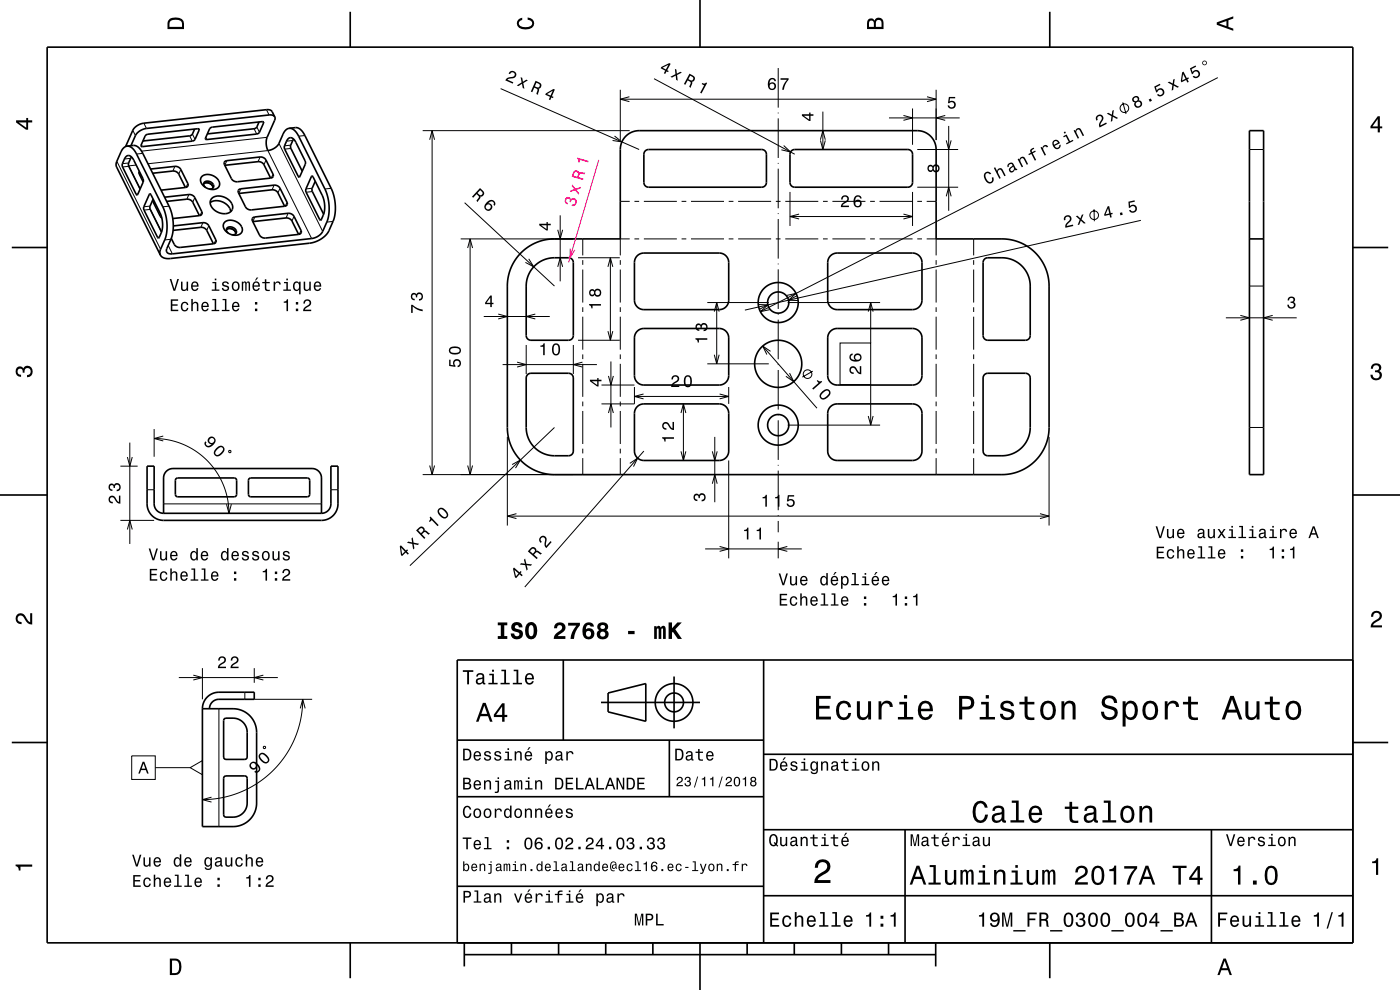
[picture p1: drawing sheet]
<svg xmlns="http://www.w3.org/2000/svg" width="297mm" height="210mm" viewBox="0 0 297 210" stroke-linecap="round" stroke-linejoin="round" font-family="sans-serif">
<g fill="none" stroke="#000" stroke-width=".21">
<path d="M106.2 18.8l29.4 12.9M131.6 19v10.7M138.8 16.7l29.8 16M165.1 14.4v8.4M198.6 19v10.7M258.3 16.5l-97 49.6M24.8 34.2l9.3 18.7M27.3 34.6l-1.3 .1M27.3 35.3l-1.3 .1M27.7 33.6l-1.3 .1M28.2 27.6l.5 1.2M28.9 35l-1.6 .2 2.4 4.9"/>
<path d="M29.8 36.7l-.2 .4M30 30.7l.2 .4M30.3 32.5l-1.3 .2M30.5 26.1l.6 1.1M31.4 34.7l25.4-2.8 9.3 18.7M37.1 35.3l-.4 1M38.4 35.9l-.5 1M39.8 38.9l-.3 .8M40.2 28.8l.6 1.1M40.8 28.4l.6 1.2M42.1 27.3l.2 .3M43.7 29.2l.2 .4"/>
<path d="M48.1 34.1l-.4 1M53.9 27.3l.6 1.1M54.5 26.9l.5 1.2M55.2 33.3l-.5 1M55.8 25.8l.1 .3M56.4 34l-.4 .9M56.5 23.3l.6 1.1M56.7 29.1l-26.7 3M57.9 36.9l-.3 .9M58.2 39.3l-.5 1M59.2 30.4l9.3 18.7M59.4 39.9l-.4 1"/>
<path d="M61.7 30.8l-1.3 .1M61.7 31.5l-1.3 .1M62.1 29.8l-1.3 .1M63.6 37.4h-.3M64.7 28.7l-1.3 .2M66.2 39.9l-1.3 .2M66.4 37.4h-.3M70.2 39.9l-1.3 .2M89.7 27.7h43.9M91.2 29.6l.5-1.9 .5 1.9M91.7 27.7v73M130.4 28.9l1.5 1.2-1.9-.3"/>
<path d="M131.6 21h67M133.5 20.5l-1.9 .5 1.9 .6M165.1 23.9v.2M165.1 25.1v8.4M165.1 34.6v.1M165.1 35.8v8.4M166.3 30.9l1.4 1.3-1.9-.4M174 29.8l.6 1.9 .5-1.9M174 29.6l.6-1.9 .5 1.9M174.6 23.7v8M188.6 25h15M191.7 24.5l1.9 .5-1.9 .5"/>
<path d="M193.6 23v7.7M194.6 39.7h8.7M194.6 31.7h8.7M196.7 20.5l1.9 .5-1.9 .6M200.5 24.5l-1.9 .5 1.9 .5M200.7 29.8l.6 1.9 .5-1.9M201.3 26.7v18M238.2 21.7l.7 2.5M265.1 31.7h3M29.2 41.2h-.3M31.8 43.7l-1.3 .2M31.8 44.3l2.5 4.9"/>
<path d="M31.9 44.4l-1.3 .2M32 41.2h-.3M32.7 42.7l-.1 .3M33.8 50.3h-.4M35.7 52.1l.9 1.8M35.9 43.7l-1.4 .2M36.3 50.8l-1.4 .1M40.1 41.3l-.5 .9M41.3 41.9l-.4 1M42.8 44.9l-.3 .8M43 47.2l-.4 1M44.3 47.9l-.4 1"/>
<path d="M45.8 50.9l-.4 .8M51.1 40.1l-.4 .9M54.1 46l-.5 1M60.9 42.9l-.4 .8M61.1 45.2l-.4 1M62.4 45.9l-.5 1M63.9 48.9l-.4 .8M66.3 40.6l-1.4 .2M68.2 46.5l-.4 .1M70.7 47l-1.4 .1M97.7 50.7h23.9M98.6 43l19 17.7"/>
<path d="M99.2 52.6l.5-1.9 .5 1.9M99.7 50.7v50M112.2 54.9l1 1.7-1.7-.9M122.6 54.7h8.9M123.6 50.7v3.5M123.6 55.2v1M123.6 57.2v7M131.6 55.2v1M131.6 57.2v7M131.6 42.7h2M133.6 50.7h-2v3.5M134.6 50.7h1"/>
<path d="M134.6 42.7h1M136.6 50.7h7M136.6 42.7h7M144.6 50.7h1M144.6 42.7h1M146.6 50.7h7M146.6 42.7h7M154.6 50.7h1M154.6 42.7h1M156.6 50.7h7M156.6 42.7h7M164.6 50.7h1"/>
<path d="M164.6 42.7h1M165.1 45.2v.2M165.1 46.5v8.4M165.1 55.9v.2M165.1 57.1v8.4M166.6 50.7h7M166.6 42.7h7M167.6 40.7v7.2M167.6 45.9h26M169.5 45.4l-1.9 .5 1.9 .6M174.6 50.7h1M174.6 42.7h1"/>
<path d="M176.6 50.7h7M176.6 42.7h7M184.6 50.7h1M184.6 42.7h1M186.6 50.7h7M186.6 42.7h7M191.7 45.4l1.9 .5-1.9 .6M193.6 40.7v7.2M194.6 50.7h1M194.6 42.7h1M196.6 50.7h2v3.5M196.6 42.7h2"/>
<path d="M198.6 55.2v1M198.6 57.2v7M200.7 41.6l.6-1.9 .5 1.9M206.6 50.7v3.5M206.6 55.2v1M206.6 57.2v7M111.6 73.2v6.1M121.6 73.2v6.1M122.6 72.2h8.9M123.6 65.2v1M123.6 67.2v7M123.6 75.2v1"/>
<path d="M123.6 77.2v7M129.1 79.7l.5 2 .5-2M129.6 76.7v14M131.6 65.2v1M131.6 67.2v7M131.6 75.2v1M131.6 77.2v7M150 64.2h13.1M150 77.2h13.1M151.5 75.2l.5 2 .6-2M151.5 66.1l.5-1.9 .6 1.9M152 64.2v13"/>
<path d="M161.8 73.4l11.5 13.2M162.8 64.8l-1.5 1.3 2-.4M163.5 74.5l-1.7-1.1 .9 1.8M165.1 66.6v.2M165.1 67.8v8.4M165.1 77.3v.1M165.1 78.5v8.4M166.9 62.7l2-.5-1.5 1.4M167.1 64.2h19.6M167.5 79.1l.9 1.8-1.7-1.1M172.4 78.7l-2.2 1.3M178.2 72.8h6.5v8.8h-6.5z"/>
<path d="M184.2 66.1l.5-1.9 .5 1.9M184.7 64.2v8.6M198.6 65.2v1M198.6 67.2v7M198.6 75.2v1M198.6 77.2v7M206.6 65.2v1M206.6 67.2v7M206.6 75.2v1M206.6 77.2v7M265.1 60.7h3M25.5 98.9h3.7"/>
<path d="M32.7 91v5.9M91.2 98.7l.5 2 .5-2M99.2 98.7l.5 2 .5-2M107.6 92.7v18.8M108.6 98.5l1.8-.9-1 1.7M117.6 90.7l-30.6 29.3M123.6 85.2v1M123.6 87.2v7M123.6 95.2v1M123.6 97.2v3.5M127.6 81.7h7M129.1 87.6l.5-1.9 .5 1.9"/>
<path d="M131.6 85.2v1M131.6 87.2v7M131.6 95.2v1M131.6 97.2v3.5M133.6 98.3l1.7-1.1-.9 1.8M134.6 82.1v3.6h-7M134.6 84.1h20M136.5 83.6l-1.9 .5 1.9 .5M136.6 95.7l-25.3 28.8M144.5 87.6l.5-1.9 .5 1.9M144.5 95.7l.5 2 .5-2M145 85.7v12"/>
<path d="M151.1 95.7l.5 2 .5-2M151.6 92.7v13.8M152.7 83.6l1.9 .5-1.9 .5M154.6 82.1v3.6M154.6 97.7v20.7M165.1 87.9v.2M165.1 89.2v8.4M165.1 98.6v.2M165.1 99.8v8.4M167.1 90.2h19.6M184.2 88.2l.5 2 .5-2M184.7 81.6v8.6"/>
<path d="M198.6 85.2v1M198.6 87.2v7M198.6 95.2v1M198.6 97.2v3.5M206.6 85.2v1M206.6 87.2v7M206.6 95.2v1M206.6 97.2v3.5M222.6 92.7v18.8M265.1 90.7h3M25.5 110.4h7.2M31.2 103.9h1.5"/>
<path d="M34.7 106.9h33.5M70.2 103.9h1.5M89.7 100.7h39.9M107.6 109.5h115M109.6 109l-2 .5 2 .5M149.6 116.4h20.5M151.1 102.6l.5-1.9 .5 1.9M152.7 115.9l1.9 .5-1.9 .6M165.1 109.3v.2M165.1 110.5v2.4M165.1 114.9v3.5M167 115.9l-1.9 .5 1.9 .6"/>
<path d="M220.6 109l2 .5-2 .5M42.9 141.7v6.6M46.4 150.3v25M51.9 146.8v1.5M53.9 148.3h12.3M53.9 141.7v3.1"/>
<circle cx="238.5" cy="23" r=".91"/>
<circle cx="171.3" cy="79.4" r=".92"/>
</g>
<g fill="none" stroke="#000" stroke-width=".35">
<path d="M10 10h277v190h-277zM74.3 2.5v7.5M148.5 0v10M222.7 2.5v7.5M26.8 33.2l.6-.2 .7 .5 2.3 4.5v.6l-1.3 2.8-3.1-6v-.7zM27 31a2.35 2.35 0 0 1 2 1.7l5.5 11.2a9.5 9.5 0 0 1 .4 7l-.9 2.1v1.1M27 31l-.7 .3-.5 .7-1.1 2.4v.9l9.3 18.8M27.9 33.3l-.6 1.3-.1 .4 2.5 5.1M29.5 36.3v.5l.9 1.8M29.9 37l-.3 .1M30.9 28.7l.5-.2 10.6-1.2 .3 .1-.9 2.2-.4 .3-11 1.2-.1-.3zM31.9 35.9l5.3-.6 .7 .2 .5 .4 1.5 3.2-.1 .4-.5 .3"/>
<path d="M32.4 36.7l4.3-.4h.5l.7 .6 1.4 2.9M39.3 39.8l-5.1 .5M41.3 27.4l-.5 1.1-.6 .3-9.9 1.1M42.8 37.5a2.39 2.39 0 0 1 3.8 1.8 2.07 2.07 0 0 1-3.3 .2 1.46 1.46 0 0 1-.5-2zM43.2 39a1.3 1.3 0 0 1 2 .9M43.6 39.8a.75 .75 0 0 1-.3-1.1 .75 .75 0 0 1 1-.2 .85 .85 0 0 1 1 .6 .85 .85 0 0 1-.5 1h-.4M44.6 27.1l.4-.1 10.6-1.2 .3 .1-.9 2.2-.3 .3-11 1.2-.1-.3zM47.7 35.1l7.1-.8 .5 .1 .7 .5 1.4 2.9M47.8 34.2l7.4-.9 .5 .1 .7 .6 1.5 2.9 .1 .5-.6 .4-7.1 .8-.5-.1-.7-.6-1.5-3-.1-.3zM55 25.9l-.5 1.1-.6 .3-9.9 1.1M58.3 24.8l-.6-1.1a1.15 1.15 0 0 0-1.2-.4l-26.4 2.9-.9 .4-.9 .8-1.7 3.7M58.3 24.8v.7l-1.8 4v1.2l.3 1.2 .9-.2 1-.7 .4-.5 1.2-2.6 .5-.5 .6-.2"/>
<path d="M58.3 24.8a1.14 1.14 0 0 0-1.2-.4l-26.2 2.9-1 .3-.9 .7-1.2 2.6M61.1 29.4l.7-.2 .7 .5 2.3 4.7v.4l-1.3 2.8-3.1-6v-.7zM61.4 27.2l1.3-.1a2.36 2.36 0 0 1 2 1.6l5.5 11.2a9.5 9.5 0 0 1 .5 7.1l-.9 1.9a5.5 5.5 0 0 1-4.1 2.7l-29.7 3.3-1.2-.2-.8-.6M61.4 27.2a2.35 2.35 0 0 1 2 1.7l5.5 11.2a9.5 9.5 0 0 1 .4 7l-1.1 2.4-.9 .7-1 .4-29.7 3.3a.87 .87 0 0 1-1-.2 .87 .87 0 0 1-.2-1l.9-1.9a9.5 9.5 0 0 0-.4-7.1l-5.6-11.2a2.36 2.36 0 0 0-2-1.6l-1.3 .1M62.3 29.5l-.6 1.3-.1 .4 2.5 5.1M66.1 37.4l.3 .1 1.9 3.9a5.7 5.7 0 0 1 .3 4.2l-.5 1.1h-.2l-3-6v-.6zM66.9 38.5l-.7 1.4v.5l2.5 5M132.7 29l1.4-1 1.5-.3h59a4 4 0 0 1 4 4v19h14a10 10 0 0 1 10 10v30a10 10 0 0 1-10 10h-95a10 10 0 0 1-10-10v-30a10 10 0 0 1 10-10h14v-19.3l.4-1.4zM136.9 32l.7-.3 24.3 .1 .6 .4 .1 .5-.1 6.3-.4 .6-.5 .1h-24.3l-.6-.5-.1-.5v-6.1zM167.9 32l.7-.3 24.3 .1 .6 .4 .1 .5-.1 6.3-.4 .6-.5 .1h-24.3l-.4-.3-.3-.7v-6.1zM265.1 27.7h3v73h-3zM2.5 52.5h7.5"/>
<path d="M31.7 41.2l.3 .1 2 3.9a5.7 5.7 0 0 1 .2 4.2l-.5 1-.2 .1-3-6v-.6zM32.5 42.2l-.7 1.5v.5l2.5 5M32.5 42.3v.6l1.5 3 .3 .3M32.9 43h-.3M34.9 41.8l5.2-.5 .7 .1 .5 .5 1.6 3.1-.1 .5-.5 .2M35.4 42.7l4.2-.5 .6 .1 .7 .6 1.4 2.8M36.3 50.6l.8 1.4 .8 .5 7.4-.8M36.7 48.9l5.9-.7 .5 .1 .8 .6 1.4 2.8M36.8 47.9l6.2-.7 .6 .1 .7 .6 1.5 3v.5l-.5 .3M42.3 45.7l-5.7 .7M44.6 43a2.96 2.96 0 0 1 4.3 1.9M45 42.1a2.89 2.89 0 0 1 4.4 2 2.01 2.01 0 0 1-3.1 1 2.08 2.08 0 0 1-1.5-2.9z"/>
<path d="M47.7 47.1a2.41 2.41 0 0 1 3.7 1.9 1.97 1.97 0 0 1-3.1 .4 1.47 1.47 0 0 1-.6-2.3zM48 48.7a1.29 1.29 0 0 1 2 .9 1.29 1.29 0 0 0-2-.9zM48.4 49.5a.75 .75 0 0 1-.3-1.1 .75 .75 0 0 1 1.1-.2 .89 .89 0 0 1 .9 .5 .89 .89 0 0 1-.3 1l-.6 .1M50.6 40.3l.5-.2 7.1-.8h.5l.7 .6 1.5 3v.5l-.5 .4-7.1 .7h-.5l-.7-.6-1.5-3zM50.7 41l7-.7h.6l.7 .6 1.4 2.9M53.6 47l7.1-.8 .5 .1 .7 .6 1.5 2.8M53.7 46.2l7.4-1 .6 .1 .7 .6 1.5 3v.5l-.6 .3-7 .8-.5-.1-.8-.5-1.4-3-.1-.4zM113.4 56.5a6 6 0 0 1 4.2-1.8h3.1l.7 .3 .2 .4v15.8l-.3 .7-.7 .3h-8l-.7-.3-.3-.7v-10.5a6 6 0 0 1 1.8-4.2zM135.2 54.2l.7-.4 .7-.1h16a2.01 2.01 0 0 1 2 2v8a2 2 0 0 1-2 2h-16a2 2 0 0 1-2-2v-8.2l.2-.7zM176.2 54.2l.7-.4 .7-.1h16a2.01 2.01 0 0 1 2 2v8a2 2 0 0 1-2 2h-16a2 2 0 0 1-2-2v-8.2l.2-.7zM208.9 54.9l.7-.2h3a6 6 0 0 1 6 6v10.6l-.2 .4-.4 .4-.4 .1h-8.1l-.5-.2-.3-.3-.1-.5v-15.5zM265.1 50.7h3"/>
<path d="M287 52.5h7.5M112 79.4l.6-.2h8.1l.5 .1 .4 .6v16.1l-.3 .4-.4 .2-3.3 .1a6 6 0 0 1-6-6v-10.5zM135.2 70.2l.7-.4 .7-.1h16a2 2 0 0 1 2 2v8a2 2 0 0 1-2 2h-16a2 2 0 0 1-2-2v-8.2l.2-.7zM176.2 70.2l.7-.4 .7-.1h16a2 2 0 0 1 2 2v8a2 2 0 0 1-2 2h-16a2 2 0 0 1-2-2v-8.2l.2-.7zM208.9 79.4l.7-.2h8l.7 .3 .3 .7v10.5a6 6 0 0 1-6 6h-3.1l-.5-.2-.4-.6v-15.7zM135.2 86.2l.7-.4 .7-.1h16a2 2 0 0 1 2 2v8a2 2 0 0 1-2 2h-16a2 2 0 0 1-2-2v-8.2l.2-.7zM176.2 86.2l.7-.4 .7-.1h16a2 2 0 0 1 2 2v8a2 2 0 0 1-2 2h-16a2 2 0 0 1-2-2v-8.2l.2-.7zM0 105h10M34.7 108.9a2 2 0 0 1-2-2v-8h-1.5v8a3.5 3.5 0 0 0 3.5 3.5h33.5a3.5 3.5 0 0 0 3.5-3.5v-8h-1.5v8a2 2 0 0 1-2 2M34.7 108.9v-7.5a2 2 0 0 1 2-2h29.5a2 2 0 0 1 2 2v7.5M34.7 108.9h33.5M37.3 101.6l.4-.2h12l.3 .1 .2 .4v3l-.3 .4-.2 .1h-12.1l-.3-.3-.1-.2z"/>
<path d="M52.8 101.6l.4-.2h12l.3 .1 .2 .4v3l-.3 .4-.2 .1h-12.1l-.3-.3-.1-.2zM287 105h10M119.5 140v17M162 140v60M287 140h-190v60M2.5 157.5h7.5M42.9 150.3a3.5 3.5 0 0 1 3.5-3.5h7.5v1.5h-7.5a2 2 0 0 0-2 2M42.9 150.3h6.5a5 5 0 0 1 5 5v15a5 5 0 0 1-5 5h-6.5zM47.5 152.6l.4-.3h1.5a3 3 0 0 1 3 3v5.6l-.5 .2-4.2-.1-.3-.4zM97 157h65M127.5 149h21M129 147l8-2v8l-8-2z"/>
<path d="M142 157v12M143 143.5v11M287 157.5h7.5M47.5 164.8l.4-.2h4l.5 .3v5.4a3 3 0 0 1-3 3h-1.5h-.2l-.3-.5zM97 169h65M162 176h125M162 160h125M192 176v24M257 176v24M97 188h65M162 190h125M74.3 200v7.5"/>
<path d="M98.5 202.5h100M98.5 200v5M108.5 200v2.5M118.5 200v2.5M128.5 200v2.5M138.5 200v2.5M148.5 200v10M158.5 200v2.5M168.5 200v2.5M178.5 200v2.5M188.5 200v2.5M198.5 200v5"/>
<path d="M222.7 200v7.5"/>
<circle cx="165.1" cy="64.2" r="4.2"/>
<circle cx="165.1" cy="64.2" r="2.25"/>
<circle cx="165.1" cy="77.2" r="5"/>
<circle cx="165.1" cy="90.2" r="4.2"/>
<circle cx="165.1" cy="90.2" r="2.25"/>
<circle cx="143" cy="149" r="2"/>
<circle cx="143" cy="149" r="4"/>
</g>
<g fill="#000">
<path d="M36 4a2.18 2.18 0 0 0-.5 2.2h3.5v-1.2a1.43 1.43 0 0 0-1.7-1.3zM36.3 4.4a2.15 2.15 0 0 1 2.2 .3l.1 1h-2.6v-1z" fill-rule="evenodd"/>
<path d="M108.1 15.2l-.2 .4 .3 .1a.5 .5 0 0 1 .6-.4 .5 .5 0 0 1 .4 .6 .5 .5 0 0 1-.6 .4h-.2a1.17 1.17 0 0 0-1.2 .7l1.6 .7 .1-.2-1.2-.6 .7-.3a.84 .84 0 0 0 1.1-.9 .84 .84 0 0 0-1.4-.5zM110.4 16.4l.3 1.1-1.1 .6 .4 .2 .7-.5 .2 .9 .3 .1-.2-1.2 1-.6-.3-.1-.8 .4-.1-.8z" fill-rule="evenodd"/>
<path d="M109.9 4.2l.9-.4v.4a.7 .7 0 0 0-.7 .5 .7 .7 0 0 0 .3 .8 1.7 1.7 0 0 0 2.5-.5 .9 .9 0 0 0-1-.8v-.5a1.24 1.24 0 0 1 1.4 1.1 1.24 1.24 0 0 1-1 1.4 2.22 2.22 0 0 1-2.5-.7l-.2-.5z" fill-rule="evenodd"/>
<path d="M113.6 17.1l-1 2.3 .3 .2 .4-1 .7 .4-.2 .9 .3 .2 .3-1.1-.1-.2a.69 .69 0 0 0 .6-.6 .69 .69 0 0 0-.5-.7zM113.8 17.6l.4 .1a.43 .43 0 0 1 .3 .6 .43 .43 0 0 1-.7 .2l-.3-.2z" fill-rule="evenodd"/>
<path d="M140.3 14.2l-.1 .3 .9 .5-.3 .5 .3 .2 .3-.6 .3 .2 .2-.2-.4-.2 .8-1.4-.3-.1zM140.6 14.4l1.2-.6-.5 .9zM143.2 14.6l.1 1.1-1.1 .6 .4 .2 .7-.5 .1 .9 .4 .2-.2-1.2 1.1-.5-.4-.2-.7 .4-.1-.8z" fill-rule="evenodd"/>
<path d="M146.3 15.6l-1.2 2.2 .3 .2 .5-.9 .3 .1 .3 .4-.3 .8 .4 .2 .3-1-.1-.3a.69 .69 0 0 0 .6-.5 .69 .69 0 0 0-.4-.8zM146.4 16.1l.4 .1a.43 .43 0 0 1 .2 .7 .43 .43 0 0 1-.6 .1l-.4-.2z" fill-rule="evenodd"/>
<path d="M149 17.6a.55 .55 0 0 0 .8-.1l.2 .1-1.2 2.2-.3-.1 .9-1.6-.5-.3z" fill-rule="evenodd"/>
<path d="M163.3 16.7a1.72 1.72 0 0 0 .1 2.3 .83 .83 0 0 0 1.1-.2 .83 .83 0 0 0-.1-1.1 .83 .83 0 0 0-1.2 0 .73 .73 0 0 1 .6-.9l.4 .1 .1 .3h.3a.8 .8 0 0 0-.5-.7 .8 .8 0 0 0-.8 .2zM163.2 18.3a.55 .55 0 0 1 1.1 0 .55 .55 0 0 1-1.1 0zM165.6 16.6v.3h1.4a3.7 3.7 0 0 0-1.1 2.1h.4a3.8 3.8 0 0 1 1-2.1v-.3z" fill-rule="evenodd"/>
<path d="M184.2 4.2l-.3 .7v1.3h3.5v-1.3a.98 .98 0 0 0-.7-1.1 .98 .98 0 0 0-1.2 .6 .84 .84 0 0 0-1.3-.2zM184.5 4.5a.54 .54 0 0 1 .6-.1 .54 .54 0 0 1 .3 .6v.7h-1zM185.9 4.4a.62 .62 0 0 1 .8-.1 .62 .62 0 0 1 .3 .6v.8h-1.2z" fill-rule="evenodd"/>
<path d="M247.7 17.5l1 .5-.1 1.2 .3-.1 .1-.9 .8 .4 .3-.2-1-.5 .1-1.2-.3 .2-.1 .8-.8-.4zM250.8 15.3l-.3 1.9 .1 .3 1-.5 .3 .5 .3-.1-.3-.6 .3-.1-.1-.3-.3 .2-.7-1.4zM251 15.7l.5 1-.7 .4zM252.4 14.5l.5 1.3 .2-.2a.57 .57 0 0 1 .7-.5 .57 .57 0 0 1 .4 .8 .57 .57 0 0 1-.9 .2l-.3 .1a.86 .86 0 0 0 1.3 .2 .86 .86 0 0 0 0-1.3 .86 .86 0 0 0-1.3 .2l-.2-.6 1-.5-.2-.3zM255 13.4a.51 .51 0 0 0 1 0 .51 .51 0 0 0-1 0zM255.2 13.4a.35 .35 0 0 1 .7 0 .35 .35 0 0 1-.7 0z" fill-rule="evenodd"/>
<path d="M258.1 4.7v.6l3.5 1.2v-.4l-1-.4v-1.4l1-.4v-.4zM258.6 5l1.6-.5v1z" fill-rule="evenodd"/>
<path d="M3.4 25.5v.5l2.1 1.5h.5v-1.5h.8v-.5h-.8v-.5h-.4v.5zM4 26h1.6v1.1z" fill-rule="evenodd"/>
<path d="M115.8 19.8l-.1 .3 1 .4-.3 .6 .3 .1 .3-.5 .3 .1 .1-.3-.3-.1 .6-1.4-.3-.1zM116.1 20l1.1-.8-.4 1.1z" fill-rule="evenodd"/>
<path d="M170.1 24.2v.4l1.5 1.1h.3v-1.1h.7v-.4h-.7v-.3h-.2v.3zM170.5 24.6h1.2v.8z" fill-rule="evenodd"/>
<path d="M196.9 35.1a.71 .71 0 0 0-.1 1.1 .71 .71 0 0 0 1.1 0 .78 .78 0 0 0 1.2 .1 .78 .78 0 0 0 0-1.2 .78 .78 0 0 0-1.2 .2l-.3-.3zM198.1 35.7a.51 .51 0 0 1 1 0 .51 .51 0 0 1-1 0zM197 35.7a.45 .45 0 0 1 .9 0 .45 .45 0 0 1-.9 0z" fill-rule="evenodd"/>
<path d="M201.3 20.6h1.3v.3h-1.1l-.1 .6a.86 .86 0 0 1 1.3 .4 .86 .86 0 0 1-.6 1.2 .86 .86 0 0 1-1.1-.7h.4a.57 .57 0 0 0 .8 .2 .57 .57 0 0 0 .1-.9 .57 .57 0 0 0-.9 .2h-.3z" fill-rule="evenodd"/>
<path d="M208.9 36.8a1.66 1.66 0 0 0 1.1 2.1 .9 .9 0 0 0 .7-1.4l-.3 .2a.59 .59 0 0 1-.4 .9 1.49 1.49 0 0 1-.9-1.7 .51 .51 0 0 1 .9 .1l.3-.2a.87 .87 0 0 0-1.4 0zM210.8 35.6l1.2 2.3 .3-.1-.5-1a.45 .45 0 0 1 0-.6 .45 .45 0 0 1 .6-.1l.7 1.3 .2-.2-.5-1.1a.63 .63 0 0 0-.7-.4 .63 .63 0 0 0-.6 .6l-.4-.8zM213.9 34.8l-.2 .4 .1 .3 .2-.1a.39 .39 0 0 1 .3-.6 .39 .39 0 0 1 .5 .4l-.1 .1a.65 .65 0 0 0-.7 .7 .65 .65 0 0 0 .9 .5l.4-.5 .2 .1 .3-.1-.1-.2h-.1l-.6-1a.65 .65 0 0 0-1.1 0zM214.5 35.7l.4-.4a.55 .55 0 0 1 .2 .6 .55 .55 0 0 1-.6 .4l-.2-.3zM215.9 33.8l.9 1.7 .2-.2-.5-.9a.45 .45 0 0 1 0-.7 .45 .45 0 0 1 .7 0l.6 1.3 .3-.2-.6-1.1a.63 .63 0 0 0-.7-.4 .63 .63 0 0 0-.5 .6l-.1-.3zM218.7 31.6a.54 .54 0 0 0 0 .8l-.5 .3 .1 .2 .5-.2 .7 1.4 .3-.2-.7-1.4 .6-.3-.1-.3-.6 .4-.1-.4 .5-.3-.1-.3zM220.7 31.3l.9 1.7 .3-.1-.5-1a.47 .47 0 0 1 0-.6 .47 .47 0 0 1 .6-.2l.1 .2 .3-.2a.64 .64 0 0 0-.8-.3 .64 .64 0 0 0-.5 .6l-.1-.2zM223.4 29.9a1.04 1.04 0 0 0 .1 1.4 1.04 1.04 0 0 0 1.3 .1l.2-.7-.3 .1-.2 .5a.54 .54 0 0 1-.8-.4l1.2-.5a.85 .85 0 0 0-.6-.7 .85 .85 0 0 0-.9 .2zM223.6 30.1a.48 .48 0 0 1 .5-.2 .48 .48 0 0 1 .4 .4l-.9 .4zM225.6 28.9l.1 .2 .4-.2 .6 1.2-.6 .3 .2 .2 1.4-.7-.1-.2-.6 .3-.7-1.5zM225.7 28l.1 .4 .3-.2-.1-.3zM227.8 27.7l.8 1.7 .3-.1-.5-1a.45 .45 0 0 1 0-.6 .45 .45 0 0 1 .6-.1l.7 1.3 .3-.2-.6-1.1a.64 .64 0 0 0-.7-.4 .64 .64 0 0 0-.5 .6l-.2-.2zM232.6 24.6a.83 .83 0 0 0 0 1l.3-.2a.5 .5 0 0 1 0-.7 .5 .5 0 0 1 .7 .1 .5 .5 0 0 1 0 .7l-.1 .2a1.16 1.16 0 0 0-.2 1.3l1.5-.7-.1-.3-1.2 .6 .2-.8a.83 .83 0 0 0 .2-1.2 .83 .83 0 0 0-1.3 0zM234.8 24.1l1 .5-.2 1.2 .4-.1 .1-.9 .8 .4 .3-.2-1.1-.5 .2-1.2-.3 .2-.1 .8-.8-.4z" fill-rule="evenodd"/>
<path d="M240.4 20.6a.6 .6 0 0 0-.2 .7 .6 .6 0 0 0 .6 .4 .79 .79 0 0 0 .2 1.1 .79 .79 0 0 0 1.1-.3 .74 .74 0 0 0 .2-.8 .74 .74 0 0 0-.7-.4 .68 .68 0 0 0-.3-1 .68 .68 0 0 0-.9 .3zM240.9 22.1a.55 .55 0 0 1 1.1 0 .55 .55 0 0 1-1.1 0zM240.5 21.1a.45 .45 0 0 1 .9 0 .45 .45 0 0 1-.9 0zM243.7 21.1l.2 .5 .5-.2-.3-.5zM244.9 18.4l.4 1.2 .2-.1a.57 .57 0 0 1 .7-.5 .57 .57 0 0 1 .4 .8 .57 .57 0 0 1-.9 .1l-.3 .2a.86 .86 0 0 0 1.3 .2 .86 .86 0 0 0 0-1.3 .86 .86 0 0 0-1.3 .2l-.2-.7 1-.5-.2-.2z" fill-rule="evenodd"/>
<path d="M292.3 24.7l-1.6 2.1v.4h1.6v.9h.4v-.9h.5v-.4h-.5v-2.1zM292.3 25.2v1.6h-1.1z" fill-rule="evenodd"/>
<path d="M101.8 39.9l-1.7 1.8 .3 .2 .7-.7 .5 .5-.5 .9 .3 .3 .5-1v-.2a.69 .69 0 0 0 .8-.4 .69 .69 0 0 0-.3-.8zM101.9 40.3l.3 .3a.43 .43 0 0 1 0 .7 .43 .43 0 0 1-.6-.1l-.3-.2z" fill-rule="evenodd"/>
<path d="M103.2 43a.9 .9 0 0 0-.1 1.6 .9 .9 0 0 0 1.4-.7 .81 .81 0 0 0-.9-.8 .73 .73 0 0 1 1-.3l.2 .3-.1 .3 .2 .3a.88 .88 0 0 0-.3-1.2 .88 .88 0 0 0-1.2 .3zM103 43.9a.55 .55 0 0 1 1.1 0 .55 .55 0 0 1-1.1 0z" fill-rule="evenodd"/>
<path d="M178.7 41.6l-.3 .7h.4a.5 .5 0 0 1 .3-.6 .5 .5 0 0 1 .6 .4 .5 .5 0 0 1-.3 .6l-.2 .1a1.17 1.17 0 0 0-.8 1.1h1.7v-.3h-1.4l.6-.5a.83 .83 0 0 0 .7-1.2 .83 .83 0 0 0-1.3-.3zM181.4 41.6a1.71 1.71 0 0 0 .2 2.3 .83 .83 0 0 0 1.1-.2 .83 .83 0 0 0-.2-1.1 .83 .83 0 0 0-1.1 0 .73 .73 0 0 1 .6-.9l.3 .1 .2 .3h.3a.8 .8 0 0 0-.5-.7 .8 .8 0 0 0-.9 .2zM181.4 43.2a.55 .55 0 0 1 1.1 0 .55 .55 0 0 1-1.1 0z" fill-rule="evenodd"/>
<path d="M87.2 64.7v1.7h.3v-1.4a3.7 3.7 0 0 0 2.2 1v-.3a3.8 3.8 0 0 1-2.2-1zM87.3 62.3a.83 .83 0 0 0-.1 .9 .83 .83 0 0 0 .8 .5v-.3a.44 .44 0 0 1-.6-.2 .44 .44 0 0 1 .2-.6 .44 .44 0 0 1 .6 .1v.4h.3a.52 .52 0 0 1 .3-.7 .52 .52 0 0 1 .7 .4 .52 .52 0 0 1-.4 .6h-.2v.4a.84 .84 0 0 0 .8-1.1 .84 .84 0 0 0-1.3-.4l-.1 .1a.61 .61 0 0 0-1-.1z" fill-rule="evenodd"/>
<path d="M95.3 76.3v1.3l1.3 .2v-.3a.57 .57 0 0 1-.2-.8 .57 .57 0 0 1 .9 0 .57 .57 0 0 1-.2 .9v.3a.87 .87 0 0 0 .7-1.1 .87 .87 0 0 0-1.1-.6 .87 .87 0 0 0-.4 1.3l-.7-.1v-1.1zM95.5 73.7a.81 .81 0 0 0-.3 .9 .81 .81 0 0 0 .7 .6 1.36 1.36 0 0 0 1.9-.9 1.46 1.46 0 0 0-2.3-.6zM95.6 74.1a1.68 1.68 0 0 1 1.8 0v.5a1.7 1.7 0 0 1-1.8 0z" fill-rule="evenodd"/>
<path d="M147.5 71.7v.3a.55 .55 0 0 1 .5 .7h.3v-.6h1.7v-.4zM147.7 68.8a.84 .84 0 0 0-.1 .9 .84 .84 0 0 0 .8 .5v-.3a.44 .44 0 0 1-.6-.3 .44 .44 0 0 1 .2-.5 .44 .44 0 0 1 .6 .1v.4h.3a.53 .53 0 0 1 .4-.7 .53 .53 0 0 1 .6 .5 .53 .53 0 0 1-.6 .5v.3a.84 .84 0 0 0 .8-1 .84 .84 0 0 0-1.3-.5l-.1 .2a.61 .61 0 0 0-1-.1z" fill-rule="evenodd"/>
<path d="M180.4 77.9a.86 .86 0 0 0-.1 1 .86 .86 0 0 0 .8 .4v-.3a.5 .5 0 0 1-.6-.4 .5 .5 0 0 1 .4-.6 .5 .5 0 0 1 .6 .4l.1 .2a1.17 1.17 0 0 0 1.1 .8v-1.7h-.3v1.3l-.3-.2-.5-.8a.79 .79 0 0 0-1.2-.1zM180.4 75.2a1.03 1.03 0 0 0 0 1.2 1.03 1.03 0 0 0 1.2 .3 .9 .9 0 0 0 1.2-.7 .9 .9 0 0 0-.9-1 .79 .79 0 0 0-.7 .5 .79 .79 0 0 0 .2 .9 .73 .73 0 0 1-.9-.6l.1-.4 .3-.1v-.3zM181.4 75.8a.55 .55 0 0 1 1.1 0 .55 .55 0 0 1-1.1 0z" fill-rule="evenodd"/>
<path d="M291.1 77.4a1.08 1.08 0 0 1 1.4-.2 1.08 1.08 0 0 1 .4 1.2l-.3 .3a1.06 1.06 0 0 1 .5 1.3 1.06 1.06 0 0 1-1.2 .7 1.1 1.1 0 0 1-1.2-1.2h.5a.71 .71 0 0 0 1 .8 .71 .71 0 0 0 .1-1.3h-.6v-.4a.61 .61 0 0 0 .8-.3 .61 .61 0 0 0-.2-.8 .61 .61 0 0 0-.9 .2l-.1 .5h-.5z" fill-rule="evenodd"/>
<path d="M3.6 78a.86 .86 0 0 1 1.4 .2 1.06 1.06 0 0 1 1.2-.6 1.06 1.06 0 0 1 .7 1.2 1.1 1.1 0 0 1-1.2 1.2v-.4a.71 .71 0 0 0 .8-1 .71 .71 0 0 0-1.3-.1v.6h-.4a.61 .61 0 0 0-.3-.8 .61 .61 0 0 0-.8 .2 .61 .61 0 0 0 .2 .8l.6 .2v.4a1.15 1.15 0 0 1-1.2-.6 1.15 1.15 0 0 1 .3-1.3z" fill-rule="evenodd"/>
<path d="M125.2 80.5v.4l1.5 1.1h.3v-1.1h.6v-.4h-.6v-.3h-.3v.3zM125.6 80.9h1.1v.8z" fill-rule="evenodd"/>
<path d="M142.7 79.8l-.3 .7h.4a.5 .5 0 0 1 .3-.6 .5 .5 0 0 1 .6 .3 .5 .5 0 0 1-.3 .7l-.2 .1a1.17 1.17 0 0 0-.8 1.1h1.7v-.3h-1.4l.6-.6a.84 .84 0 0 0 .7-1.2 .84 .84 0 0 0-1.3-.2zM145.3 79.9a1.44 1.44 0 0 0 .6 2.3 1.45 1.45 0 0 0 .7-2.3 .79 .79 0 0 0-1.3 0zM145.7 79.9h.5a1.69 1.69 0 0 1 0 1.9h-.5a1.71 1.71 0 0 1 0-1.9z" fill-rule="evenodd"/>
<path d="M140.5 92.7v.3a.55 .55 0 0 1 .4 .7h.3v-.6h1.8v-.4zM140.7 89.7a.86 .86 0 0 0-.2 1 .86 .86 0 0 0 .9 .5v-.4a.5 .5 0 0 1-.6-.3 .5 .5 0 0 1 .3-.6 .5 .5 0 0 1 .6 .3l.2 .2a1.16 1.16 0 0 0 1.1 .8v-1.7h-.3v1.4l-.3-.2-.6-.9a.79 .79 0 0 0-1.1-.1z" fill-rule="evenodd"/>
<path d="M173.3 80.8l.3 .4-1.3 1.2 .2 .2 1.9-1.6-.1-.2a.55 .55 0 0 1-.8-.2zM174.5 83a1.01 1.01 0 0 0-.4 1.5 1.45 1.45 0 0 0 2.1-1 .81 .81 0 0 0-.4-.9 .81 .81 0 0 0-.9 .1zM174.4 83.6a1.16 1.16 0 0 1 1.4-.6l.1 .2a1.69 1.69 0 0 1-1.4 1.2l-.3-.3z" fill-rule="evenodd"/>
<path d="M84.8 115.9l.3 1.8 .2 .3 .8-.8 .4 .5 .2-.3-.4-.4 .3-.3-.2-.2-.3 .3-1.1-1.1zM85.1 116.2l.8 .8-.6 .6zM86.3 115.1l1.2 .3 .1 1.2 .3-.3-.1-.9 .8 .2 .3-.3-1.2-.2-.1-1.1-.3 .2 .1 .9-.8-.2z" fill-rule="evenodd"/>
<path d="M88.3 112.5l1.7 1.8 .2-.2-.7-.8 .6-.5 .8 .6 .3-.2-.9-.7-.2 .1a.69 .69 0 0 0-.4-.8 .69 .69 0 0 0-.8 .1zM88.7 112.5l.3-.3a.42 .42 0 0 1 .7 0 .42 .42 0 0 1-.1 .6l-.3 .3z" fill-rule="evenodd"/>
<path d="M91.1 109.7a.55 .55 0 0 1-.1 .8l.2 .2 .4-.4 1.2 1.3 .3-.2-1.8-1.8zM93.1 107.9a1.44 1.44 0 0 0 1.4 2.1 .81 .81 0 0 0 .4-1.3l-.3-.5a1.08 1.08 0 0 0-1.5-.3zM93.3 108.1l.2-.1a1.7 1.7 0 0 1 1.3 1.4l-.4 .3a1.7 1.7 0 0 1-1.3-1.4z" fill-rule="evenodd"/>
<path d="M112.5 116.3l-.5 .7 1.9 1.6 .2-.3-.8-.6 .5-.6 .9 .5 .3-.3-1-.5-.2 .1a.69 .69 0 0 0-.4-.8 .69 .69 0 0 0-.9 .2zM112.7 116.6a.43 .43 0 0 1 .7-.1 .43 .43 0 0 1-.1 .7l-.2 .3-.7-.6z" fill-rule="evenodd"/>
<path d="M114.6 113.9a.82 .82 0 0 1 1.1-.1 .82 .82 0 0 1 .2 1.2v.8l.9-1 .2 .2-1.1 1.3a1.98 1.98 0 0 1-.3-2 .5 .5 0 0 0-.8-.2 .5 .5 0 0 0 .1 .8l-.2 .3a.81 .81 0 0 1-.1-1.3z" fill-rule="evenodd"/>
<path d="M147.3 104.9a.61 .61 0 0 1 1 .1 .8 .8 0 0 1 1.1-.3 .8 .8 0 0 1 .2 1.2l-.4 .4-.4 .1v-.4a.52 .52 0 0 0 .7-.4 .52 .52 0 0 0-.6-.6 .52 .52 0 0 0-.4 .7h-.3a.44 .44 0 0 0-.3-.6 .44 .44 0 0 0-.6 .3 .44 .44 0 0 0 .4 .5l.2 .1v.3a.83 .83 0 0 1-.7-.5 .83 .83 0 0 1 .1-.9z" fill-rule="evenodd"/>
<path d="M157.9 112.4v.3h.5v1.7h.4v-2.5h-.3a.55 .55 0 0 1-.6 .5zM160.5 112.4v.3h.6v1.7h.3v-2.5h-.2a.55 .55 0 0 1-.7 .5z" fill-rule="evenodd"/>
<path d="M161.8 105.4v.3h.6v1.8h.3v-2.5h-.3a.55 .55 0 0 1-.6 .4zM164.4 105.4v.3h.6v1.8h.4v-2.5h-.3a.56 .56 0 0 1-.7 .4zM167.1 105l-.2 1.4h.3a.57 .57 0 0 1 .9-.2 .57 .57 0 0 1 0 .9 .57 .57 0 0 1-.9-.3h-.3a.86 .86 0 0 0 1 .8 .86 .86 0 0 0 .6-1.2 .86 .86 0 0 0-1.2-.4l.1-.7h1.1v-.3z" fill-rule="evenodd"/>
<path d="M3.6 130.4a1.22 1.22 0 0 1 2 .7l.4 .6 .4 .3v-1.9h.4v2.4a1.8 1.8 0 0 1-1.7-1.4 .71 .71 0 0 0-.9-.5 .71 .71 0 0 0-.5 .8 .71 .71 0 0 0 .9 .5v.5a1.18 1.18 0 0 1-1.2-.7 1.18 1.18 0 0 1 .2-1.3z" fill-rule="evenodd"/>
<path d="M109 120.4l-.2 .2 .4 1.8 .3 .3 .7-.9 .5 .4 .2-.2-.5-.4 .3-.3-.3-.2-.2 .3zM109.1 120.9l.9 .7-.5 .6zM111.4 118.5l-.3 .3 .3 .8-.9-.1-.2 .2 1.1 .2 .3 1.1 .3-.2-.3-.9 .9 .1 .3-.3-1.2-.1z" fill-rule="evenodd"/>
<path d="M291.2 129.9a1.18 1.18 0 0 1 1.9 .3 1.18 1.18 0 0 1-1 1.7l-.5 .3-.3 .5h1.9v.4h-2.4a1.8 1.8 0 0 1 1.4-1.8 .71 .71 0 0 0 .5-.8 .71 .71 0 0 0-.9-.5 .71 .71 0 0 0-.5 .8h-.4z" fill-rule="evenodd"/>
<path d="M98.2 158.8v2.5h.9a1.37 1.37 0 0 0 .7-2.2 1.56 1.56 0 0 0-1.6-.3zM98.6 159.1a.98 .98 0 0 1 1.1 .7 .98 .98 0 0 1-.6 1.2h-.5zM100.7 159.6a1.04 1.04 0 0 0-.2 1.2 1.04 1.04 0 0 0 1 .5l.5-.5h-.3l-.4 .3a.54 .54 0 0 1-.5-.7h1.3a.83 .83 0 0 0-.4-.9 .83 .83 0 0 0-1 .1zM100.9 159.7l.2-.1a.47 .47 0 0 1 .5 .1 .47 .47 0 0 1 .1 .5h-.9zM102.9 159.5l-.2 .1a.69 .69 0 0 0 .9 .9l.2 .1a.43 .43 0 0 1-.4 .5 .43 .43 0 0 1-.4-.4h-.3a.74 .74 0 0 0 .9 .7 .74 .74 0 0 0 .5-1l-1-.4a.38 .38 0 0 1 .3-.5 .38 .38 0 0 1 .4 .4h.3a.78 .78 0 0 0-1.2-.4zM105.1 159.5l-.2 .1a.69 .69 0 0 0 .9 .9l.2 .1a.43 .43 0 0 1-.4 .5 .43 .43 0 0 1-.5-.4h-.3a.74 .74 0 0 0 .9 .7 .74 .74 0 0 0 .5-1l-.9-.4a.38 .38 0 0 1 .3-.5 .38 .38 0 0 1 .4 .4h.3a.77 .77 0 0 0-1.2-.4zM107.2 159.4v.3h.5v1.3h-.7v.3h1.6v-.3h-.6v-1.6zM107.7 158.7v.4h.3v-.4zM109.2 159.4v1.9h.3v-1.1a.45 .45 0 0 1 .4-.6 .45 .45 0 0 1 .5 .5v1.2h.3v-1.3a.63 .63 0 0 0-.5-.7 .63 .63 0 0 0-.7 .4v-.3zM112.2 158.5l-.4 .6h.3l.5-.6zM111.5 159.6a1.04 1.04 0 0 0-.2 1.2 1.04 1.04 0 0 0 1.1 .5l.5-.5h-.3l-.5 .3a.54 .54 0 0 1-.5-.7h1.3a.83 .83 0 0 0-.4-.9 .83 .83 0 0 0-1 .1zM111.8 159.7l.1-.1a.48 .48 0 0 1 .5 .1 .48 .48 0 0 1 .2 .5h-1zM115.7 159.4v2.7h.3v-1.1a.66 .66 0 0 0 .7 .4 .66 .66 0 0 0 .5-.6 .91 .91 0 0 0 0-1.1 .91 .91 0 0 0-1-.3l-.2 .3v-.3zM116.1 159.8a.45 .45 0 0 1 .5-.2 .45 .45 0 0 1 .3 .4 .65 .65 0 0 1 .1 .8 .65 .65 0 0 1-.7 .2 .98 .98 0 0 1-.2-1.2zM118.1 159.5l-.2 .4h.3a.39 .39 0 0 1 .4-.3 .39 .39 0 0 1 .3 .5h-.1a.65 .65 0 0 0-1 .4 .65 .65 0 0 0 .6 .9l.6-.3 .1 .2h.4v-.2l-.2-.1v-1.1a.72 .72 0 0 0-.5-.6 .72 .72 0 0 0-.7 .2zM118.2 160.6l.8-.3a.55 .55 0 0 1-.2 .7 .55 .55 0 0 1-.6 0zM120.1 159.4v1.9h.4v-1.1a.47 .47 0 0 1 .2-.6 .47 .47 0 0 1 .6 .2v.2h.4a.64 .64 0 0 0-.5-.7 .64 .64 0 0 0-.8 .4v-.3z" fill-rule="evenodd"/>
<path d="M98.2 142.2v.3h.9v2.7h.4v-2.7h.9v-.3zM101.3 143l-.3 .5h.4a.47 .47 0 0 1 .5-.4 .47 .47 0 0 1 .4 .6l-.2 .1a.84 .84 0 0 0-1 .2 .84 .84 0 0 0 0 1.1 .9 .9 0 0 0 1.3-.2l.1 .2 .5 .1v-.3l-.3-.1v-1.3a.87 .87 0 0 0-1.4-.5zM101.4 144.3l.9-.3a.66 .66 0 0 1-.1 .7 .66 .66 0 0 1-.8 .1zM103.8 142.9v.3h.6v1.6h-.8v.4h2v-.4h-.8v-1.9zM104.4 142.1v.4h.4v-.4zM106.4 142.1v.3h.6v2.4h-.8v.4h1.9v-.4h-.7v-2.7zM109 142.1v.3h.6v2.4h-.8v.4h1.9v-.4h-.7v-2.7zM111.6 143.1a1.32 1.32 0 0 0 .7 2.1 .9 .9 0 0 0 .9-.7h-.3l-.2 .3-.4 .1a.65 .65 0 0 1-.6-.8h1.6a1 1 0 0 0-.4-1.2 1 1 0 0 0-1.3 .2zM111.9 143.3a.57 .57 0 0 1 .7-.1 .57 .57 0 0 1 .3 .6h-1.2z" fill-rule="evenodd"/>
<path d="M102.4 149.1l-1.4 4h.5l.4-1.2h1.6l.4 1.2h.6l-1.5-4zM102.7 149.7l.7 1.7h-1.3zM106.5 149.2l-1.7 2.4v.5h1.7v1h.5v-1h.6v-.5h-.6v-2.4zM106.5 149.9v1.7h-1.3z" fill-rule="evenodd"/>
<path d="M143.2 158.8v2.5h.9a1.37 1.37 0 0 0 .7-2.2 1.56 1.56 0 0 0-1.6-.3zM143.6 159.1a.98 .98 0 0 1 1.1 .7 .98 .98 0 0 1-.6 1.2h-.5zM145.7 159.5l-.2 .4h.3a.39 .39 0 0 1 .5-.3 .39 .39 0 0 1 .3 .5h-.2a.65 .65 0 0 0-.9 .4 .65 .65 0 0 0 .5 .9l.7-.3v.2h.4v-.2l-.1-.1-.1-1.1a.73 .73 0 0 0-.4-.6 .73 .73 0 0 0-.8 .2zM145.8 160.6l.8-.3a.55 .55 0 0 1-.1 .7 .55 .55 0 0 1-.7 0zM148.1 158.9v.5h-.5v.3h.5v1.3a.75 .75 0 0 0 1 .4v-.3a.48 .48 0 0 1-.7-.3v-1.1h.7v-.3h-.7v-.5zM150 159.6a1.04 1.04 0 0 0-.2 1.2 1.04 1.04 0 0 0 1.1 .5l.5-.5h-.4l-.4 .3a.54 .54 0 0 1-.5-.7h1.3a.83 .83 0 0 0-.4-.9 .83 .83 0 0 0-1 .1zM150.3 159.7l.1-.1a.48 .48 0 0 1 .5 .1 .48 .48 0 0 1 .2 .5h-1z" fill-rule="evenodd"/>
<path d="M173.1 147.6v5h3.2v-.6h-2.5v-1.7h2.2v-.6h-2.2v-1.5h2.4v-.6zM177.8 149.2a2.59 2.59 0 0 0 .5 3.4 1.58 1.58 0 0 0 2.3-1.4h-.6a.95 .95 0 0 1-.9 1 .95 .95 0 0 1-1-.9 1.59 1.59 0 0 1 .9-2.1 .85 .85 0 0 1 .9 .8h.7a1.56 1.56 0 0 0-1.1-1.3 1.56 1.56 0 0 0-1.7 .5zM181.8 148.8v2.5a1.27 1.27 0 0 0 .9 1.4 1.27 1.27 0 0 0 1.5-.7v.6h.6v-3.8h-.6v2.2a.92 .92 0 0 1-.6 1.1 .92 .92 0 0 1-1.2-.4v-2.9zM186.4 148.8v3.8h.6v-2.2a.95 .95 0 0 1 .5-1.1 .95 .95 0 0 1 1.2 .3l.1 .4h.6a1.28 1.28 0 0 0-1-1.4 1.28 1.28 0 0 0-1.4 .8v-.6zM190.8 148.9v.5h1v2.7h-1.3v.5h3.2v-.5h-1.3v-3.2zM191.8 147.4v.8h.6v-.8zM195.1 149.2a2.62 2.62 0 0 0 .5 3.4 1.57 1.57 0 0 0 2.2-1.1h-.6l-.3 .5-.5 .2a1.08 1.08 0 0 1-1-1.3h2.5a1.66 1.66 0 0 0-.7-2 1.66 1.66 0 0 0-2.1 .3zM195.6 149.5a.94 .94 0 0 1 1.2-.2 .94 .94 0 0 1 .5 1h-1.9zM203.5 147.6v5h.6v-2.1h.8a1.47 1.47 0 0 0 1.8-1.2 1.47 1.47 0 0 0-1.5-1.7zM204.1 148.2a1.6 1.6 0 0 1 1.8 .5 .86 .86 0 0 1 0 .9 .86 .86 0 0 1-.9 .3h-.9zM208.1 148.9v.5h1v2.7h-1.3v.5h3.3v-.5h-1.3v-3.2zM209.1 147.4v.8h.7v-.8zM212.6 148.9a1.08 1.08 0 0 0-.3 1.2 1.08 1.08 0 0 0 1 .7l1.1 .4a.57 .57 0 0 1 .2 .6 .57 .57 0 0 1-.5 .4 .96 .96 0 0 1-1.4-.8h-.6a1.6 1.6 0 0 0 1.3 1.4 1.6 1.6 0 0 0 1.7-.8 1.13 1.13 0 0 0-1-1.6l-1.1-.3-.2-.4a.87 .87 0 0 1 .9-.5 .87 .87 0 0 1 .8 .6h.6a1.41 1.41 0 0 0-2.1-1.1zM217.4 147.8v1.1h-1.1v.5h1.1v2.6l.2 .4 .4 .3h1.4v-.5a.97 .97 0 0 1-1.4-.5v-2.3h1.4v-.5h-1.4v-1.1zM221.1 149.2a2.56 2.56 0 0 0 .5 3.4 1.72 1.72 0 0 0 1.8-.2 1.72 1.72 0 0 0 .6-1.7 1.7 1.7 0 0 0-.9-1.9 1.7 1.7 0 0 0-2 .4zM221.6 149.6a.96 .96 0 0 1 1-.4 .96 .96 0 0 1 .7 .8 1.59 1.59 0 0 1-1 2.2 1.19 1.19 0 0 1-1-1.5zM225.2 148.8v3.8h.6v-2.2a.97 .97 0 0 1 .5-1.1 .97 .97 0 0 1 1.1 .2l.1 .7v2.4h.7v-2.5a1.27 1.27 0 0 0-.9-1.4 1.27 1.27 0 0 0-1.5 .6v-.5zM234.1 147.9a1.38 1.38 0 0 0-.3 1.5 1.38 1.38 0 0 0 1.3 .9 1.25 1.25 0 0 1 1.4 .9 1.15 1.15 0 0 1-1.3 .9 1.15 1.15 0 0 1-1-1.1h-.7a1.8 1.8 0 0 0 1.7 1.8 1.8 1.8 0 0 0 1.9-1.6 1.46 1.46 0 0 0-1.5-1.4l-.6-.2a.83 .83 0 0 1-.5-1.1 .83 .83 0 0 1 1.2-.3l.5 .5 .1 .4h.7a1.67 1.67 0 0 0-1-1.6 1.67 1.67 0 0 0-1.9 .4zM238.2 148.8v5.3h.6v-2.1a1.32 1.32 0 0 0 1.4 .7 1.32 1.32 0 0 0 1.1-1.1 2.43 2.43 0 0 0-.8-2.8 1.21 1.21 0 0 0-1.7 .5v-.5zM239.1 149.6a.9 .9 0 0 1 .9-.4 .9 .9 0 0 1 .7 .8 1.61 1.61 0 0 1-.9 2.2 1.18 1.18 0 0 1-1-1.5zM242.8 149.2a2.56 2.56 0 0 0 .5 3.4 1.72 1.72 0 0 0 1.8-.2 1.72 1.72 0 0 0 .6-1.7 1.7 1.7 0 0 0-.9-1.9 1.7 1.7 0 0 0-2 .4zM243.3 149.6a.96 .96 0 0 1 1-.4 .96 .96 0 0 1 .7 .8 1.59 1.59 0 0 1-1 2.2 1.19 1.19 0 0 1-1-1.5zM247.1 148.8v3.8h.6v-2.2a.95 .95 0 0 1 .5-1.1 .95 .95 0 0 1 1.2 .3l.1 .4h.6a1.28 1.28 0 0 0-1-1.4 1.28 1.28 0 0 0-1.4 .8v-.6zM252 147.8v1.1h-1v.5h1l.1 2.6 .2 .4 .4 .3h1.4v-.5a.97 .97 0 0 1-1.4-.5v-2.3h1.4v-.5h-1.4v-1.1zM261 147.6l-1.8 5h.6l.6-1.4h2l.5 1.4h.7l-1.9-5zM261.4 148.3l.7 2.2h-1.5zM264.2 148.8v2.5a1.27 1.27 0 0 0 .9 1.4 1.27 1.27 0 0 0 1.5-.7v.6h.6v-3.8h-.6v2.2a.92 .92 0 0 1-.6 1.1 .92 .92 0 0 1-1.1-.4l-.1-2.9zM269.4 147.8v1.1h-1.1v.5h1.1v2.6l.2 .4 .4 .3 .7 .1 .8-.1v-.5a.97 .97 0 0 1-1.4-.5l-.1-2.3h1.5v-.5h-1.5v-1.1zM273.1 149.2a2.56 2.56 0 0 0 .6 3.4 1.72 1.72 0 0 0 1.8-.2 1.72 1.72 0 0 0 .6-1.7 1.7 1.7 0 0 0-.9-1.9 1.7 1.7 0 0 0-2.1 .4zM273.6 149.6a.96 .96 0 0 1 1-.4 .96 .96 0 0 1 .7 .8 1.59 1.59 0 0 1-.9 2.2 1.19 1.19 0 0 1-1.1-1.5z" fill-rule="evenodd"/>
<path d="M98.3 165v2.5h.9a.7 .7 0 0 0 .8-.6 .7 .7 0 0 0-.5-.8 .61 .61 0 0 0 .3-.7 .61 .61 0 0 0-.7-.4zM98.6 165.3h.5a.38 .38 0 0 1 .4 .4 .38 .38 0 0 1-.4 .3h-.5zM98.6 166.3h.5a.44 .44 0 0 1 .5 .4 .44 .44 0 0 1-.4 .5h-.6zM100.7 165.7a1.04 1.04 0 0 0-.2 1.2 1.04 1.04 0 0 0 1 .6l.5-.6h-.3l-.4 .4a.54 .54 0 0 1-.5-.7h1.3a.83 .83 0 0 0-.4-1 .83 .83 0 0 0-1 .1zM100.9 165.9l.2-.1a.47 .47 0 0 1 .5 .1 .47 .47 0 0 1 .1 .4h-.9zM102.7 165.5v2h.3v-1.1a.45 .45 0 0 1 .4-.7 .45 .45 0 0 1 .5 .6v1.2h.3v-1.3a.63 .63 0 0 0-.5-.7 .63 .63 0 0 0-.7 .3v-.3zM105.1 165.6v.3h.5v1.7l-.2 .3h-.4v.3a.62 .62 0 0 0 .9-.6v-2zM105.6 164.9v.3h.3v-.3zM107.2 165.6l-.2 .5h.3a.39 .39 0 0 1 .5-.4 .39 .39 0 0 1 .3 .6h-.2a.65 .65 0 0 0-.9 .4 .65 .65 0 0 0 .5 .8l.7-.3v.2l.4 .1v-.3h-.1l-.1-1.1a.73 .73 0 0 0-.4-.6 .73 .73 0 0 0-.8 .1zM107.3 166.7l.8-.2a.55 .55 0 0 1-.1 .6 .55 .55 0 0 1-.7 .1zM109.1 165.5v2h.2v-1.3l.2-.4h.2l.1 .2v1.5h.3v-1.5l.2-.3 .2 .4v1.4h.3v-1.4a.5 .5 0 0 0-.4-.6l-.4 .2-.3-.2-.4 .2v-.2zM111.5 165.6v.3h.5v1.3h-.6v.3h1.6v-.3h-.7v-1.6zM112 164.9v.3h.3v-.3zM113.5 165.5v2h.3v-1.1a.45 .45 0 0 1 .3-.6 .45 .45 0 0 1 .6 .2v1.5h.3v-1.3a.63 .63 0 0 0-.4-.7 .63 .63 0 0 0-.8 .3v-.3zM117.8 165v2.5h.8a1.37 1.37 0 0 0 .7-2.2 1.55 1.55 0 0 0-1.5-.3zM118.1 165.3a.98 .98 0 0 1 1.1 .7 .98 .98 0 0 1-.6 1.2h-.5zM120 165v2.5h1.6v-.3h-1.3v-.9h1.2v-.3h-1.2v-.7h1.3v-.3zM122.2 165v2.5h1.6v-.3h-1.3v-2.2zM124.9 165l-.9 2.5h.3l.3-.8h1l.3 .8h.3l-.9-2.5zM125.1 165.3l.4 1.1h-.8zM126.5 165v2.5h1.7v-.3h-1.3v-2.2zM129.3 165l-.9 2.5h.3l.2-.8h1l.3 .8h.3l-.9-2.5zM129.4 165.3l.4 1.1h-.7zM130.8 165v2.5h.3v-2.1l.9 2.1h.4v-2.5h-.3v2l-.9-2zM132.9 165v2.5h.9a1.37 1.37 0 0 0 .7-2.2 1.55 1.55 0 0 0-1.6-.3zM133.3 165.3a.98 .98 0 0 1 1.1 .7 .98 .98 0 0 1-.6 1.2h-.5zM135.2 165v2.5h1.6v-.3h-1.3v-.9h1.1v-.3h-1.1v-.7h1.3v-.3z" fill-rule="evenodd"/>
<path d="M98.4 171.2a1.45 1.45 0 0 0 .7 2.3 .94 .94 0 0 0 .9-1h-.3a.59 .59 0 0 1-.8 .7 1.31 1.31 0 0 1 .2-2l.3 .1 .2 .4h.4a.85 .85 0 0 0-.6-.8 .85 .85 0 0 0-1 .3zM100.6 171.7a1.04 1.04 0 0 0-.1 1.3 1.04 1.04 0 0 0 1.1 .5 1.04 1.04 0 0 0 .5-1.3 1.04 1.04 0 0 0-1.2-.7zM100.9 171.9a.48 .48 0 0 1 .5-.1 .48 .48 0 0 1 .3 .4 .66 .66 0 0 1 0 .7 .66 .66 0 0 1-.7 .3 .98 .98 0 0 1-.1-1.3zM102.8 171.7a1.04 1.04 0 0 0-.2 1.3 1.04 1.04 0 0 0 1.2 .5 1.04 1.04 0 0 0 .5-1.3 1.04 1.04 0 0 0-1.2-.7zM103 171.9a.48 .48 0 0 1 .5-.1 .48 .48 0 0 1 .4 .4 .66 .66 0 0 1 0 .7 .66 .66 0 0 1-.7 .3 .97 .97 0 0 1-.2-1.3zM105 171.5v2h.3v-1.1a.47 .47 0 0 1 .2-.6 .47 .47 0 0 1 .6 .2l.1 .1h.3a.64 .64 0 0 0-.5-.6 .64 .64 0 0 0-.7 .4v-.4zM107.1 171.7a1.06 1.06 0 0 0-.2 1.2 1.06 1.06 0 0 0 .9 .6l.4-.3v.3h.3v-2.6h-.3v.9a.63 .63 0 0 0-1.1-.1zM107.4 171.9a.44 .44 0 0 1 .4-.1 .44 .44 0 0 1 .4 .4 .65 .65 0 0 1 0 .7 .65 .65 0 0 1-.7 .3l-.2-.4zM109.3 171.7a1.04 1.04 0 0 0-.1 1.3 1.04 1.04 0 0 0 1.1 .5 1.04 1.04 0 0 0 .5-1.3 1.04 1.04 0 0 0-1.2-.7zM109.5 171.9a.48 .48 0 0 1 .6-.1 .48 .48 0 0 1 .3 .4 .66 .66 0 0 1 0 .7 .66 .66 0 0 1-.7 .3 .98 .98 0 0 1-.2-1.3zM111.4 171.5v2h.3v-1.1a.45 .45 0 0 1 .3-.7 .45 .45 0 0 1 .5 .6v1.2h.4v-1.3a.63 .63 0 0 0-.5-.7 .63 .63 0 0 0-.7 .3v-.3zM113.5 171.5v2h.3v-1.1a.45 .45 0 0 1 .3-.6 .45 .45 0 0 1 .6 .2v1.5h.3v-1.3a.63 .63 0 0 0-.4-.7 .63 .63 0 0 0-.8 .3v-.3zM116.5 170.7l-.3 .6h.2l.5-.6zM115.9 171.7a1.04 1.04 0 0 0-.2 1.2 1.04 1.04 0 0 0 1 .6l.5-.6h-.3l-.4 .4a.54 .54 0 0 1-.5-.7h1.2a.83 .83 0 0 0-.3-1 .83 .83 0 0 0-1 .1zM116.1 171.9l.2-.1a.47 .47 0 0 1 .4 .1 .47 .47 0 0 1 .2 .4h-.9zM118 171.7a1.04 1.04 0 0 0-.2 1.2 1.04 1.04 0 0 0 1.1 .6l.5-.6h-.3l-.5 .4a.53 .53 0 0 1-.5-.7h1.3a.83 .83 0 0 0-.3-1 .83 .83 0 0 0-1.1 .1zM118.3 171.9l.1-.1a.47 .47 0 0 1 .5 .1 .47 .47 0 0 1 .2 .4h-1zM120.2 171.6l-.1 .2a.69 .69 0 0 0 .8 .9l.3 .1a.43 .43 0 0 1-.4 .5 .43 .43 0 0 1-.5-.4h-.3a.74 .74 0 0 0 .9 .7 .74 .74 0 0 0 .5-1.1l-1-.3a.38 .38 0 0 1 .3-.5 .38 .38 0 0 1 .5 .3h.3a.77 .77 0 0 0-1.3-.4z" fill-rule="evenodd"/>
<path d="M143.7 164.9l-.2 .6h.3a.4 .4 0 0 1 .3-.5 .4 .4 0 0 1 .5 .3 .4 .4 0 0 1-.3 .5l-.2 .1a.93 .93 0 0 0-.6 .9h1.4v-.3h-1.1l.5-.4a.67 .67 0 0 0 .5-1 .67 .67 0 0 0-1.1-.2zM145.4 164.9l-.2 .5h.3a.35 .35 0 0 1 .2-.4 .35 .35 0 0 1 .4 .1 .35 .35 0 0 1-.1 .5h-.2v.2a.42 .42 0 0 1 .5 .4 .42 .42 0 0 1-.4 .5 .42 .42 0 0 1-.4-.6h-.3a.66 .66 0 0 0 .9 .7 .66 .66 0 0 0 .2-1.1 .58 .58 0 0 0 0-.9 .58 .58 0 0 0-.9 .1zM147.9 164.7l-.7 2.3h.2l.7-2.3zM148.9 165.1v.3h.4v1.4h.3v-2zM150.6 165.1v.3h.5v1.4h.2v-2zM153.1 164.7l-.7 2.3h.2l.7-2.3zM154.1 164.9l-.2 .6h.3a.4 .4 0 0 1 .3-.5 .4 .4 0 0 1 .5 .3 .4 .4 0 0 1-.3 .5l-.2 .1a.93 .93 0 0 0-.6 .9h1.4v-.3h-1.1l.5-.4a.67 .67 0 0 0 .5-1 .67 .67 0 0 0-1.1-.2zM155.8 165a1.15 1.15 0 0 0 .5 1.8 1.16 1.16 0 0 0 .5-1.8 .63 .63 0 0 0-1 0zM156.1 165.1l.2-.1a.98 .98 0 0 1 0 1.6l-.2-.1-.2-.3v-.7zM157.6 165.1v.3h.4v1.4h.3v-2zM159.4 164.9l-.2 .5 .2 .3a.62 .62 0 0 0-.1 .9 .62 .62 0 0 0 1 0 .62 .62 0 0 0-.1-.9 .57 .57 0 0 0 0-.9 .57 .57 0 0 0-.8 .1zM159.4 166.2a.41 .41 0 0 1 .8 0 .41 .41 0 0 1-.8 0zM159.5 165.3a.34 .34 0 0 1 .6 0 .34 .34 0 0 1-.6 0z" fill-rule="evenodd"/>
<path d="M163.2 161v2.5h.9a1.37 1.37 0 0 0 .7-2.2 1.58 1.58 0 0 0-1.6-.3zM163.6 161.3a.98 .98 0 0 1 1.1 .7 .98 .98 0 0 1-.6 1.2h-.5zM166.4 160.7l-.4 .6h.2l.5-.6zM165.7 161.7a1.04 1.04 0 0 0-.2 1.2 1.04 1.04 0 0 0 1 .6l.5-.6h-.3l-.4 .4a.54 .54 0 0 1-.5-.7h1.3a.83 .83 0 0 0-.4-1 .83 .83 0 0 0-1 .1zM165.9 161.9l.2-.1a.48 .48 0 0 1 .5 .1 .48 .48 0 0 1 .1 .4h-.9zM167.9 161.6l-.2 .2a.68 .68 0 0 0 .9 .9l.2 .1a.43 .43 0 0 1-.4 .5 .43 .43 0 0 1-.4-.4h-.3a.74 .74 0 0 0 .9 .7 .74 .74 0 0 0 .5-1.1l-1-.3a.38 .38 0 0 1 .3-.5 .38 .38 0 0 1 .4 .4l.3-.1a.78 .78 0 0 0-1.2-.4zM170 161.6v.3h.5v1.3h-.7v.3h1.7v-.3h-.7v-1.6zM170.5 160.9v.3h.3v-.3zM172.1 161.7a1.06 1.06 0 0 0-.2 1.2 1.06 1.06 0 0 0 .9 .6l.4-.3a.52 .52 0 0 1-.2 .7 .52 .52 0 0 1-.7-.3h-.3a.78 .78 0 0 0 .9 .6 .78 .78 0 0 0 .6-.8v-1.9h-.3v.4l-.2-.3a.64 .64 0 0 0-.9 .1zM172.4 161.9a.45 .45 0 0 1 .4-.1 .45 .45 0 0 1 .4 .4 .65 .65 0 0 1 0 .7 .65 .65 0 0 1-.7 .3l-.2-.4zM174.2 161.5v2h.3v-1.1a.45 .45 0 0 1 .3-.6 .45 .45 0 0 1 .5 .2l.1 1.5h.3v-1.3a.63 .63 0 0 0-.5-.7 .63 .63 0 0 0-.7 .3v-.3zM176.6 161.6l-.2 .5h.3a.39 .39 0 0 1 .4-.4 .39 .39 0 0 1 .3 .6h-.1a.65 .65 0 0 0-1 .4 .65 .65 0 0 0 .6 .8l.6-.3 .1 .2 .4 .1-.2-.4v-1a.73 .73 0 0 0-1.2-.5zM176.7 162.7l.8-.2a.55 .55 0 0 1-.2 .6 .55 .55 0 0 1-.6 .1zM178.9 161v.6h-.5v.3h.5l.1 1.3a.75 .75 0 0 0 1 .3v-.3a.48 .48 0 0 1-.7-.2v-1.1h.7v-.3h-.7v-.6zM180.8 161.6v.3h.5v1.3h-.6v.3h1.6v-.3h-.6v-1.6zM181.3 160.9v.3h.4v-.3zM183 161.7a1.04 1.04 0 0 0-.2 1.3 1.04 1.04 0 0 0 1.2 .5 1.04 1.04 0 0 0 .4-1.3 1.04 1.04 0 0 0-1.2-.7zM183.2 161.9a.48 .48 0 0 1 .5-.1 .48 .48 0 0 1 .4 .4 .66 .66 0 0 1 0 .7 .66 .66 0 0 1-.7 .3 .98 .98 0 0 1-.2-1.3zM185 161.5v2h.3v-1.1a.45 .45 0 0 1 .3-.6 .45 .45 0 0 1 .6 .2v1.5h.3v-1.3a.63 .63 0 0 0-.4-.7 .63 .63 0 0 0-.8 .3v-.3z" fill-rule="evenodd"/>
<path d="M163.4 177.2a1.45 1.45 0 0 0 .7 2.3l.5-.2 .3 .3 .2-.2-.3-.3a1.53 1.53 0 0 0-.5-2.2l-.6 .1zM163.8 177.3l.3-.1a1.21 1.21 0 0 1 .5 1.7l-.3-.3-.2 .2 .3 .3a.45 .45 0 0 1-.7-.1 1.62 1.62 0 0 1 .1-1.7zM165.5 177.5v1.3a.63 .63 0 0 0 .4 .7 .63 .63 0 0 0 .8-.3v.3h.3v-2h-.3v1.2a.46 .46 0 0 1-.3 .5 .46 .46 0 0 1-.6-.2v-1.5zM167.9 177.6l-.2 .5h.3a.39 .39 0 0 1 .5-.4 .39 .39 0 0 1 .2 .6h-.1a.65 .65 0 0 0-.9 .4 .65 .65 0 0 0 .5 .8l.6-.3 .1 .2 .4 .1v-.3h-.2v-1.1a.73 .73 0 0 0-1.2-.5zM168 178.7l.8-.2a.55 .55 0 0 1-.2 .6 .55 .55 0 0 1-.6 .1zM169.8 177.5v2h.4v-1.1a.45 .45 0 0 1 .2-.6 .45 .45 0 0 1 .6 .2v1.5h.3v-1.3a.63 .63 0 0 0-.4-.7 .63 .63 0 0 0-.8 .3v-.3zM172.4 177v.6h-.5v.3h.5l.1 1.3a.75 .75 0 0 0 1 .3v-.3a.49 .49 0 0 1-.7-.2v-1.1h.7v-.3h-.7v-.6zM174.3 177.6v.3h.5v1.3h-.6v.3h1.6v-.3h-.6v-1.6zM174.8 176.9v.3h.4v-.3zM176.8 177v.6h-.6v.3h.6v1.3a.74 .74 0 0 0 1 .3v-.3a.49 .49 0 0 1-.7-.2v-1.1h.7v-.3h-.7v-.6zM179.4 176.7l-.4 .6h.2l.5-.6zM178.7 177.7a1.04 1.04 0 0 0-.2 1.2 1.04 1.04 0 0 0 1 .6l.5-.6h-.3l-.4 .4a.54 .54 0 0 1-.5-.7h1.3a.83 .83 0 0 0-.4-1 .83 .83 0 0 0-1 .1zM178.9 177.9l.2-.1a.48 .48 0 0 1 .5 .1 .48 .48 0 0 1 .1 .4h-.9z" fill-rule="evenodd"/>
<path d="M193.2 177v2.5h.3v-2.3l.4 2.3h.3l.5-2.3v2.3h.3v-2.5h-.5l-.4 2.2-.5-2.2zM195.7 177.6l-.2 .5h.3a.39 .39 0 0 1 .5-.4 .39 .39 0 0 1 .3 .6h-.2a.65 .65 0 0 0-.9 .4 .65 .65 0 0 0 .5 .8l.7-.3v.2l.4 .1v-.3h-.1l-.1-1.1a.73 .73 0 0 0-1.2-.5zM195.8 178.7l.8-.2a.55 .55 0 0 1-.1 .6 .55 .55 0 0 1-.7 .1zM198.1 177v.6h-.5v.3h.5v1.3a.74 .74 0 0 0 1 .3v-.3a.49 .49 0 0 1-.7-.2v-1.1h.7v-.3h-.7v-.6zM200.7 176.7l-.4 .6h.3l.5-.6zM200 177.7a1.04 1.04 0 0 0-.2 1.2 1.04 1.04 0 0 0 1.1 .6l.5-.6h-.4l-.4 .4a.54 .54 0 0 1-.5-.7h1.3a.83 .83 0 0 0-.4-1 .83 .83 0 0 0-1 .1zM200.3 177.9l.1-.1a.48 .48 0 0 1 .5 .1 .48 .48 0 0 1 .2 .4h-1zM202.1 177.5v2h.3v-1.1a.47 .47 0 0 1 .3-.6 .47 .47 0 0 1 .6 .2v.1h.3a.64 .64 0 0 0-.4-.6 .64 .64 0 0 0-.8 .4v-.4zM204.3 177.6v.3h.5v1.3h-.6v.3h1.6v-.3h-.6v-1.6zM204.8 176.9v.3h.4v-.3zM206.6 177.6l-.2 .5h.3a.39 .39 0 0 1 .4-.4 .39 .39 0 0 1 .3 .6h-.1a.65 .65 0 0 0-1 .4 .65 .65 0 0 0 .6 .8l.6-.3 .1 .2 .4 .1v-.3h-.2v-1.1a.72 .72 0 0 0-.5-.6 .72 .72 0 0 0-.7 .1zM206.7 178.7l.8-.2a.55 .55 0 0 1-.2 .6 .55 .55 0 0 1-.6 .1zM208.5 177.5v1.3a.63 .63 0 0 0 .5 .7 .63 .63 0 0 0 .7-.3v.3h.3v-2h-.3v1.2a.46 .46 0 0 1-.3 .5 .46 .46 0 0 1-.6-.2v-1.5z" fill-rule="evenodd"/>
<path d="M206.8 170.5a3.6 3.6 0 0 0 0 3.5 1.59 1.59 0 0 0 1.8 .5 1.59 1.59 0 0 0 1-1.7h-.6a1.06 1.06 0 0 1-1.4 1.1 2.68 2.68 0 0 1 0-3.4 .92 .92 0 0 1 1.3 .8h.6a1.53 1.53 0 0 0-1-1.4 1.53 1.53 0 0 0-1.7 .6zM210.9 171.2l-.3 .3-.1 .5h.5a.71 .71 0 0 1 .9-.7 .71 .71 0 0 1 .5 1l-.3 .1a1.46 1.46 0 0 0-1.7 1.2 .93 .93 0 0 0 1 1l.6-.2 .6-.4 .1 .4 .7 .1v-.5h-.3v-2.1a1.31 1.31 0 0 0-2.2-.7zM211.1 173.1l1.4-.4a.99 .99 0 0 1-.3 1.1 .99 .99 0 0 1-1.1 .1l-.1-.4zM214.6 169.8v.5h.9v3.7h-1.1v.5h2.9v-.5h-1.2v-4.2zM218.6 171.4a1.98 1.98 0 0 0 1 3.2 1.36 1.36 0 0 0 1.4-1.1h-.5l-.3 .4-.5 .2a.97 .97 0 0 1-.9-1.2h2.3a1.5 1.5 0 0 0-.6-1.8 1.5 1.5 0 0 0-1.9 .3zM219 171.6a.85 .85 0 0 1 1.1-.1 .85 .85 0 0 1 .4 .9h-1.7zM226.9 170.1v1h-1v.5h1v2.3l.2 .4 .4 .2 1.2 .1v-.5a.88 .88 0 0 1-1.2-.5l-.1-2h1.3v-.5h-1.3v-1zM230.4 171.2l-.4 .8h.6a.71 .71 0 0 1 .8-.7 .71 .71 0 0 1 .5 1l-.3 .1a1.47 1.47 0 0 0-1.7 1.2 .94 .94 0 0 0 1 1l.6-.2 .6-.4 .1 .4 .7 .1v-.5h-.3v-2.1a1.31 1.31 0 0 0-2.2-.7zM230.6 173.1l1.4-.4a.99 .99 0 0 1-.2 1.1 .99 .99 0 0 1-1.2 .1l-.1-.4zM234.2 169.8v.5h.9v3.7h-1.2v.5h2.9v-.5h-1.2v-4.2zM238.1 171.4a1.96 1.96 0 0 0 1.1 3.2 1.95 1.95 0 0 0 1.5-1.6 1.95 1.95 0 0 0-.9-2l-.6-.1-.7 .1zM238.5 171.7a.86 .86 0 0 1 .9-.3 .86 .86 0 0 1 .6 .7 1.43 1.43 0 0 1-.8 2 1.51 1.51 0 0 1-.7-2.4zM241.7 171v3.5h.6v-2a.82 .82 0 0 1 .5-1 .82 .82 0 0 1 1 .4l.1 2.6h.5v-2.3a1.14 1.14 0 0 0-.8-1.3 1.14 1.14 0 0 0-1.3 .6v-.5z" fill-rule="evenodd"/>
<path d="M260.1 177l.8 2.5h.4l.8-2.5h-.4l-.6 2.1-.7-2.1zM262.7 177.7a1.04 1.04 0 0 0-.2 1.2 1.04 1.04 0 0 0 1 .6l.5-.6h-.3l-.4 .4a.54 .54 0 0 1-.5-.7h1.3a.83 .83 0 0 0-.4-1 .83 .83 0 0 0-1 .1zM262.9 177.9l.2-.1a.48 .48 0 0 1 .5 .1 .48 .48 0 0 1 .1 .4h-.9zM264.8 177.5v2h.3v-1.1a.47 .47 0 0 1 .3-.6 .47 .47 0 0 1 .6 .2v.1h.3a.64 .64 0 0 0-.5-.6 .64 .64 0 0 0-.7 .4v-.4zM267 177.6l-.1 .2a.69 .69 0 0 0 .9 .9l.2 .1a.43 .43 0 0 1-.4 .5 .43 .43 0 0 1-.5-.4h-.3a.74 .74 0 0 0 .9 .7 .74 .74 0 0 0 .5-1.1l-.9-.3a.38 .38 0 0 1 .3-.5 .38 .38 0 0 1 .4 .4l.3-.1a.78 .78 0 0 0-1.3-.4zM269.2 177.6v.3h.5v1.3h-.7v.3h1.6v-.3h-.6v-1.6zM269.7 176.9v.3h.3v-.3zM271.3 177.7a1.04 1.04 0 0 0-.1 1.3 1.04 1.04 0 0 0 1.1 .5 1.04 1.04 0 0 0 .5-1.3 1.04 1.04 0 0 0-1.2-.7zM271.5 177.9a.48 .48 0 0 1 .6-.1 .48 .48 0 0 1 .3 .4 .67 .67 0 0 1 0 .7 .67 .67 0 0 1-.7 .3 .98 .98 0 0 1-.2-1.3zM273.3 177.5v2h.4v-1.1a.45 .45 0 0 1 .3-.7 .45 .45 0 0 1 .5 .6v1.2h.4v-1.3a.63 .63 0 0 0-.5-.7 .63 .63 0 0 0-.7 .3v-.3z" fill-rule="evenodd"/>
<path d="M3.3 183.4h3.5v.4h-2.5v.9h-.3a.77 .77 0 0 0-.7-1z" fill-rule="evenodd"/>
<path d="M98.3 189v2.5h.4v-1.1a.96 .96 0 0 0 1.2-.7 .67 .67 0 0 0-.7-.7zM98.7 189.3h.4a.43 .43 0 0 1 .5 .4 .43 .43 0 0 1-.5 .4h-.4zM100.6 188.9v.3h.5v2h-.6v.3h1.6v-.3h-.6v-2.3zM102.9 189.6l-.2 .5h.3a.39 .39 0 0 1 .5-.4 .39 .39 0 0 1 .2 .6h-.1a.65 .65 0 0 0-.9 .4 .65 .65 0 0 0 .5 .8l.6-.3 .1 .2 .4 .1v-.3h-.2v-1.1a.73 .73 0 0 0-1.2-.5zM103 190.7l.8-.2a.55 .55 0 0 1-.2 .6 .55 .55 0 0 1-.6 .1zM104.8 189.5v2h.4v-1.1a.45 .45 0 0 1 .2-.6 .45 .45 0 0 1 .6 .2v1.5h.3v-1.3a.63 .63 0 0 0-.4-.7 .63 .63 0 0 0-.8 .3v-.3zM109 189.5l.8 2h.3l.7-2h-.3l-.6 1.6-.5-1.6zM112.2 188.7l-.4 .6h.3l.5-.6zM111.5 189.7a1.04 1.04 0 0 0-.2 1.2 1.04 1.04 0 0 0 1.1 .6l.5-.6h-.3l-.5 .4a.54 .54 0 0 1-.5-.7h1.3a.83 .83 0 0 0-.4-1 .83 .83 0 0 0-1 .1zM111.8 189.9l.1-.1a.48 .48 0 0 1 .5 .1 .48 .48 0 0 1 .2 .4h-1zM113.6 189.5v2h.4v-1.1a.47 .47 0 0 1 .2-.6 .47 .47 0 0 1 .6 .2v.1h.4a.64 .64 0 0 0-.5-.6 .64 .64 0 0 0-.8 .4v-.4zM115.8 189.6v.3h.5v1.3h-.6v.3h1.6v-.3h-.6v-1.6zM116.3 188.9v.3h.4v-.3zM117.7 189.6v.3h.6v1.6h.3v-1.6h.7v-.3h-.7v-.3l.7-.1v-.3a.68 .68 0 0 0-.7 0 .68 .68 0 0 0-.3 .7zM120.2 189.6v.3h.5v1.3h-.7v.3h1.6v-.3h-.6v-1.6zM120.7 188.9v.3h.3v-.3zM123 188.7l-.3 .6h.2l.5-.6zM122.4 189.7a1.04 1.04 0 0 0-.2 1.2 1.04 1.04 0 0 0 1 .6l.5-.6h-.3l-.4 .4a.54 .54 0 0 1-.5-.7h1.2a.83 .83 0 0 0-.3-1 .83 .83 0 0 0-1 .1zM122.6 189.9l.2-.1a.48 .48 0 0 1 .5 .1 .48 .48 0 0 1 .1 .4h-.9zM126.5 189.5v2.7h.3v-1a.66 .66 0 0 0 .7 .3 .66 .66 0 0 0 .6-.6 .91 .91 0 0 0 0-1 .91 .91 0 0 0-1-.3l-.3 .2v-.3zM127 189.9a.45 .45 0 0 1 .5-.1 .45 .45 0 0 1 .3 .4v.3a.6 .6 0 0 1-.5 .8 .85 .85 0 0 1-.3-1.4zM128.9 189.6l-.2 .5h.3a.39 .39 0 0 1 .5-.4 .39 .39 0 0 1 .3 .6h-.2a.65 .65 0 0 0-.9 .4 .65 .65 0 0 0 .5 .8l.6-.3 .1 .2 .4 .1v-.3h-.2v-1.1a.73 .73 0 0 0-1.2-.5zM129 190.7l.8-.2a.55 .55 0 0 1-.1 .6 .55 .55 0 0 1-.7 .1zM131 189.5v2h.3v-1.1a.47 .47 0 0 1 .3-.6 .47 .47 0 0 1 .6 .2v.1h.3a.64 .64 0 0 0-.5-.6 .64 .64 0 0 0-.7 .4v-.4z" fill-rule="evenodd"/>
<path d="M98.3 182.7v2.1h.2v-.3a.53 .53 0 0 0 .6 .3 .53 .53 0 0 0 .4-.4 .69 .69 0 0 0 0-.9 .69 .69 0 0 0-.9-.2l-.1 .2v-.8zM98.6 183.6l.1-.2a.56 .56 0 0 1 .6 .6 .56 .56 0 0 1-.6 .6l-.2-.3zM100.1 183.4a.83 .83 0 0 0-.1 .9 .83 .83 0 0 0 .8 .5l.4-.5-.7 .3-.3-.5h1v-.1a.64 .64 0 0 0-.3-.8 .64 .64 0 0 0-.8 .2zM100.3 183.5l.5-.1 .2 .5h-.8zM101.7 183.2v1.6h.3v-1.1l.4-.3 .3 .2v1.2h.2v-1a.51 .51 0 0 0-.3-.6 .51 .51 0 0 0-.6 .3v-.3zM103.6 183.3v.2h.4v1.4v.2h-.4v.3a.49 .49 0 0 0 .7-.5v-1.6zM104 182.7v.3h.3v-.3zM105.4 183.3l-.2 .4h.3a.32 .32 0 0 1 .3-.3 .32 .32 0 0 1 .3 .4 .61 .61 0 0 0-.8 .2 .61 .61 0 0 0 0 .7 .6 .6 0 0 0 .8-.1l.1 .1 .3 .1-.1-.2v-1a.58 .58 0 0 0-.4-.4 .58 .58 0 0 0-.6 .1zM105.5 184.2l.6-.2v.2a.34 .34 0 0 1-.3 .4 .34 .34 0 0 1-.4-.4zM106.8 183.2v1.6h.3v-1.2l.2-.2 .1 .2v1.2h.3v-1.2l.2-.2 .1 .3v1.1h.2v-1.3l-.1-.3-.5 .2-.3-.2-.2 .2v-.2zM108.8 183.3v.2h.4v1.1h-.5v.2h1.3v-.2h-.5v-1.3zM109.2 182.7v.3h.3v-.3zM110.4 183.2v1.6h.3v-1.1l.4-.3 .2 .2 .1 1.2h.2v-1a.51 .51 0 0 0-.3-.6 .51 .51 0 0 0-.6 .3v-.3zM112.5 184.3v.5h.4v-.5zM114 183.4a.85 .85 0 0 0-.2 .9 .85 .85 0 0 0 .7 .5l.3-.3v.3h.3v-2.1h-.3v.8l-.4-.3zM114.2 183.6l.1-.2a.56 .56 0 0 1 .5 .6 .56 .56 0 0 1-.5 .6l-.2-.3zM115.8 183.4a.83 .83 0 0 0-.2 .9 .83 .83 0 0 0 .8 .5l.4-.5-.7 .3-.3-.5h1.1v-.1a.64 .64 0 0 0-.4-.8 .64 .64 0 0 0-.7 .2zM116 183.5l.4-.1 .2 .5h-.8zM117.5 182.7v.2h.4v1.7h-.6v.2h1.3v-.2h-.5v-1.9zM119.3 183.3l-.2 .4h.2a.32 .32 0 0 1 .4-.3 .32 .32 0 0 1 .2 .4 .61 .61 0 0 0-.7 .2 .61 .61 0 0 0 0 .7 .6 .6 0 0 0 .8-.1l.1 .1 .3 .1-.2-.2v-1a.58 .58 0 0 0-.4-.4 .58 .58 0 0 0-.5 .1zM119.4 184.2l.6-.2v.2a.34 .34 0 0 1-.4 .4 .34 .34 0 0 1-.3-.4zM120.9 182.7v.2h.4v1.7h-.5v.2h1.3v-.2h-.5v-1.9zM122.7 183.3l-.1 .4h.2a.32 .32 0 0 1 .4-.3 .32 .32 0 0 1 .2 .4 .61 .61 0 0 0-.7 .2 .61 .61 0 0 0-.1 .7 .6 .6 0 0 0 .9-.1v.1l.4 .1-.2-.4v-.8a.58 .58 0 0 0-.4-.4 .58 .58 0 0 0-.6 .1zM122.8 184.2l.7-.2v.2a.34 .34 0 0 1-.4 .4 .34 .34 0 0 1-.3-.4zM124.3 183.2v1.6h.2l.1-1.1 .4-.3 .2 .2v1.2h.3v-1a.51 .51 0 0 0-.4-.6 .51 .51 0 0 0-.6 .3v-.3zM126.1 183.4a.85 .85 0 0 0-.2 .9 .85 .85 0 0 0 .8 .5l.3-.3v.3h.2v-2.1h-.2v.8l-.5-.3zM126.3 183.6l.1-.2a.56 .56 0 0 1 .6 .6 .56 .56 0 0 1-.6 .6l-.2-.3zM127.9 183.4a.83 .83 0 0 0-.1 .9 .83 .83 0 0 0 .8 .5l.4-.5-.8 .3-.2-.5h1v-.1a.64 .64 0 0 0-.3-.8 .64 .64 0 0 0-.8 .2zM128.1 183.5l.4-.1 .2 .5h-.7zM129.7 182.9a1.51 1.51 0 0 0 .1 1.9h.6v-.2a.49 .49 0 0 1-.7-.4 .96 .96 0 0 1 .5-1.3l.3 .1 .1 .3a.65 .65 0 0 0-.7 .9l.3 .1 .4-.2 .2 .2 .1-.2a1.03 1.03 0 0 0-.9-1.4zM130.1 183.7l.5-.2-.1 .5-.4 .1zM131.4 183.4a.83 .83 0 0 0-.2 .9 .83 .83 0 0 0 .8 .5l.4-.5-.7 .3-.2-.5h1v-.1a.64 .64 0 0 0-.4-.8 .64 .64 0 0 0-.7 .2zM131.6 183.5l.4-.1 .2 .5h-.7zM133.1 183.4a.83 .83 0 0 0-.1 1 .83 .83 0 0 0 .8 .4l.4-.6h-.2l-.3 .4a.58 .58 0 0 1-.5-.6 .58 .58 0 0 1 .5-.6l.3 .3h.2a.62 .62 0 0 0-.4-.5 .62 .62 0 0 0-.7 .2zM134.8 182.7v.2h.4v1.7h-.5v.2h1.3v-.2h-.5v-1.9zM136.5 183.1v.3h.5v1.4h.2v-2zM138.4 182.9a1.37 1.37 0 0 0 .1 1.9 .66 .66 0 0 0 .9-.2 .66 .66 0 0 0-.2-.9 .66 .66 0 0 0-.8 0 .59 .59 0 0 1 .4-.7l.4 .3h.3a.64 .64 0 0 0-.5-.5 .64 .64 0 0 0-.6 .1zM138.3 184.2a.45 .45 0 0 1 .9 0 .45 .45 0 0 1-.9 0zM140.3 184.3v.5h.4v-.5zM141.8 183.4a.83 .83 0 0 0-.2 .9 .83 .83 0 0 0 .9 .5l.4-.5-.8 .3-.2-.5h1v-.1a.64 .64 0 0 0-.4-.8 .64 .64 0 0 0-.7 .2zM142 183.5l.4-.1 .2 .5h-.7zM143.5 183.4a.83 .83 0 0 0-.1 1 .83 .83 0 0 0 .8 .4l.4-.6h-.2l-.3 .4a.58 .58 0 0 1-.5-.6 .58 .58 0 0 1 .5-.6l.3 .3h.2a.63 .63 0 0 0-.4-.5 .63 .63 0 0 0-.7 .2zM145.4 183.9v.2h.7v-.2zM147 182.7v.2h.4v1.7h-.6v.2h1.3v-.2h-.5v-1.9zM148.5 183.2l.6 1.7-.2 .2h-.3v.3h.4l.2-.2 .7-2h-.3l-.4 1.3-.5-1.3zM150.4 183.4a.83 .83 0 0 0-.1 1 .83 .83 0 0 0 .9 .4 .79 .79 0 0 0 .3-1.1 .79 .79 0 0 0-1.1-.3zM150.6 183.6l.1-.2a.56 .56 0 0 1 .6 .6 .56 .56 0 0 1-.6 .6l-.2-.3zM152.1 183.2v1.6h.2v-1.1l.4-.3 .3 .2v1.2h.3v-1a.51 .51 0 0 0-.4-.6 .51 .51 0 0 0-.6 .3v-.3zM154.2 184.3v.5h.4v-.5zM155.4 183.3v.2h.5v1.3h.2v-1.3h.6v-.2h-.6l.1-.3 .5-.1v-.2h-.3a.46 .46 0 0 0-.5 .6zM157.4 183.2v1.6h.2l.1-1.3 .4-.1 .2 .3h.3a.51 .51 0 0 0-.4-.5 .51 .51 0 0 0-.6 .3v-.3z" fill-rule="evenodd"/>
<path d="M98.2 177.7v.3h.7v2.2h.4v-2.2h.7v-.3zM100.7 178.4a1.04 1.04 0 0 0-.2 1.2 1.04 1.04 0 0 0 1 .6l.5-.6h-.3l-.4 .3a.54 .54 0 0 1-.5-.6h1.3a.83 .83 0 0 0-.4-1 .83 .83 0 0 0-1 .1zM100.9 178.6l.2-.1a.47 .47 0 0 1 .5 0 .47 .47 0 0 1 .1 .5h-.9zM102.8 177.6v.2h.5v2.1h-.6v.3h1.6v-.3h-.7v-2.3zM107.5 179.6v.6h.5v-.6zM107.5 178.2v.6h.5v-.6zM111.4 178a1.44 1.44 0 0 0 .7 2.2 1.45 1.45 0 0 0 .6-2.2 .79 .79 0 0 0-1.3 0zM111.9 178h.4a1.71 1.71 0 0 1 0 1.9h-.4a1.69 1.69 0 0 1 0-1.9zM113.8 177.8a1.72 1.72 0 0 0 .1 2.3 .83 .83 0 0 0 1.1-.2 .83 .83 0 0 0-.1-1.1 .83 .83 0 0 0-1.1 0 .74 .74 0 0 1 .5-.9l.4 .1 .1 .3h.3a.8 .8 0 0 0-.5-.6 .8 .8 0 0 0-.8 .1zM113.7 179.4a.55 .55 0 0 1 1.1 0 .55 .55 0 0 1-1.1 0zM116.2 179.6v.6h.5v-.6zM118 178a1.44 1.44 0 0 0 .6 2.2 1.45 1.45 0 0 0 .6-2.2 .79 .79 0 0 0-1.2 0zM118.4 178h.4a1.71 1.71 0 0 1 0 1.9h-.4a1.69 1.69 0 0 1 0-1.9zM120.2 177.9l-.3 .6h.4a.5 .5 0 0 1 .3-.6 .5 .5 0 0 1 .7 .4 .5 .5 0 0 1-.4 .6l-.2 .1a1.17 1.17 0 0 0-.8 1.2h1.7v-.4h-1.3l.6-.5a.83 .83 0 0 0 .6-1.2 .83 .83 0 0 0-1.3-.2zM122.7 179.6v.6h.5v-.6zM124.5 177.9l-.2 .6h.3a.5 .5 0 0 1 .4-.6 .5 .5 0 0 1 .6 .4 .5 .5 0 0 1-.4 .6l-.2 .1a1.17 1.17 0 0 0-.8 1.2h1.7v-.4h-1.3l.6-.5a.83 .83 0 0 0 .7-1.2 .83 .83 0 0 0-1.4-.2zM127.5 177.7l-1.1 1.5v.3h1.1v.7h.3v-.7h.4v-.3h-.4v-1.5zM127.5 178.1v1.1h-.8zM129.2 179.6v.6h.5v-.6zM131 178a1.44 1.44 0 0 0 .6 2.2 1.45 1.45 0 0 0 .7-2.2 .79 .79 0 0 0-1.3 0zM131.4 178h.5a1.69 1.69 0 0 1 0 1.9h-.5a1.71 1.71 0 0 1 0-1.9zM133.1 177.8l-.2 .7h.4a.44 .44 0 0 1 .2-.6 .44 .44 0 0 1 .6 .2 .44 .44 0 0 1-.2 .6h-.3v.3a.52 .52 0 0 1 .6 .3 .52 .52 0 0 1-.3 .7 .52 .52 0 0 1-.7-.4v-.2h-.3a.84 .84 0 0 0 1.1 .8 .84 .84 0 0 0 .4-1.3l-.2-.1a.72 .72 0 0 0 0-1.1 .72 .72 0 0 0-1.1 .1zM135.7 179.6v.6h.5v-.6zM137.5 177.8l-.2 .7h.3a.44 .44 0 0 1 .2-.6 .44 .44 0 0 1 .6 .2 .44 .44 0 0 1-.2 .6h-.3v.3a.51 .51 0 0 1 .7 .3 .51 .51 0 0 1-.4 .7 .51 .51 0 0 1-.6-.4l-.1-.2h-.3a.84 .84 0 0 0 1.1 .8 .84 .84 0 0 0 .4-1.3l-.2-.1a.72 .72 0 0 0 .1-1.1 .72 .72 0 0 0-1.1 .1zM139.7 177.8l-.3 .7h.4a.44 .44 0 0 1 .2-.6 .44 .44 0 0 1 .6 .2 .44 .44 0 0 1-.2 .6h-.3v.3a.52 .52 0 0 1 .6 .3 .52 .52 0 0 1-.3 .7 .52 .52 0 0 1-.7-.4v-.2h-.3a.84 .84 0 0 0 1.1 .8 .84 .84 0 0 0 .4-1.3l-.2-.1a.72 .72 0 0 0 0-1.1 .72 .72 0 0 0-1 .1z" fill-rule="evenodd"/>
<path d="M134.7 193.8v2.5h.3v-2.3l.4 2.3h.3l.5-2.3v2.3h.3v-2.5h-.5l-.4 2.2-.5-2.2zM137 193.8v2.5h.3v-1a.95 .95 0 0 0 1.3-.8 .66 .66 0 0 0-.7-.7zM137.3 194.1h.5a.43 .43 0 0 1 .5 .4 .43 .43 0 0 1-.6 .4h-.4zM139.2 193.8v2.5h1.6v-.3h-1.3v-2.2z" fill-rule="evenodd"/>
<path d="M163.4 193.6v3h1.9v-.4h-1.5v-1h1.3v-.4h-1.3v-.9h1.5v-.3zM166.2 194.5a1.31 1.31 0 0 0 .7 2.2 .9 .9 0 0 0 1-1h-.4a.57 .57 0 0 1-.5 .6 .57 .57 0 0 1-.6-.5 .81 .81 0 0 1-.1-.9 .81 .81 0 0 1 .9-.4l.3 .5h.4a.94 .94 0 0 0-.7-.8 .94 .94 0 0 0-1 .3zM168.6 193.5v3.1h.4v-1.4a.54 .54 0 0 1 .3-.6 .54 .54 0 0 1 .7 .3v1.7h.4v-1.6a.76 .76 0 0 0-.5-.8 .76 .76 0 0 0-.9 .4v-1.1zM171.4 194.5a1.32 1.32 0 0 0 .7 2.2 .91 .91 0 0 0 .9-.8h-.3l-.2 .3-.4 .1a.65 .65 0 0 1-.6-.8h1.6a1 1 0 0 0-.5-1.1 1 1 0 0 0-1.2 .1zM171.7 194.7a.57 .57 0 0 1 .7-.1 .57 .57 0 0 1 .3 .6h-1.2zM174 193.5v.3h.6v2.5h-.8v.3h1.9v-.3h-.7v-2.8zM176.6 193.5v.3h.6v2.5h-.8v.3h1.9v-.3h-.7v-2.8zM179.2 194.5a1.32 1.32 0 0 0 .7 2.2 .91 .91 0 0 0 .9-.8h-.3l-.2 .3-.4 .1a.65 .65 0 0 1-.5-.8h1.5a1 1 0 0 0-.4-1.1 1 1 0 0 0-1.3 .1zM179.5 194.7a.57 .57 0 0 1 .7-.1 .57 .57 0 0 1 .3 .6h-1.1z" fill-rule="evenodd"/>
<path d="M173.3 182.7a1.62 1.62 0 0 1 2.4-.1 1.62 1.62 0 0 1-.1 2.4l-.5 .3a2.45 2.45 0 0 0-1.6 1.4h2.7v.6h-3.5a2.58 2.58 0 0 1 2.1-2.5 1.02 1.02 0 0 0 .7-1.2 1.02 1.02 0 0 0-1.2-.7 1.02 1.02 0 0 0-.8 1.2h-.6l.1-.8z" fill-rule="evenodd"/>
<path d="M183.7 194.1v.3h.7v2.2h.4v-3h-.3a.66 .66 0 0 1-.8 .5zM186.8 195.9v.7h.6v-.7zM186.8 194.3v.6h.6v-.6zM188.9 194.1v.3h.7v2.2h.4v-3h-.3a.66 .66 0 0 1-.8 .5z" fill-rule="evenodd"/>
<path d="M194.4 183.6l-1.4 4h.5l.4-1.1h1.6l.5 1.1h.5l-1.5-4zM194.7 184.2l.7 1.8h-1.3zM197.2 183.5v.4h.8v3.3h-1v.4h2.6v-.4h-1.1v-3.7zM200.5 184.5v2.1a1.01 1.01 0 0 0 .7 1.1 1.01 1.01 0 0 0 1.2-.5v.4h.5v-3.1h-.5v1.8a.74 .74 0 0 1-.5 .9 .74 .74 0 0 1-.9-.3v-2.4zM203.8 184.5v3.1h.4v-2a.57 .57 0 0 1 .4-.7l.3 .3v2.4h.5v-2a.57 .57 0 0 1 .4-.7l.2 .1 .1 .5v2.1h.5v-2.1a.79 .79 0 0 0-.7-1.1l-.3 .2-.3 .3-.2-.3-.3-.2-.4 .2-.2 .3v-.4zM207.7 184.7v.4h.8v2.1h-1.1v.4h2.6v-.4h-1v-2.5zM208.5 183.5v.6h.5v-.6zM210.9 184.5v3.1h.5v-1.7a.72 .72 0 0 1 .4-.9 .72 .72 0 0 1 1 .4v2.2h.5v-2a1.01 1.01 0 0 0-.7-1.1 1.01 1.01 0 0 0-1.2 .5v-.5zM214.6 184.7v.4h.8v2.1h-1v.4h2.6v-.4h-1.1v-2.5zM215.4 183.5v.6h.5v-.6zM217.8 184.5v2.1a1.01 1.01 0 0 0 .7 1.1 1.01 1.01 0 0 0 1.2-.5v.4h.5v-3.1h-.5v1.8a.74 .74 0 0 1-.4 .9 .74 .74 0 0 1-1-.3v-2.4zM221.1 184.5v3.1h.5v-2a.57 .57 0 0 1 .4-.7l.3 .3v2.4h.4v-2a.58 .58 0 0 1 .4-.7l.3 .1v.5v2.1h.5v-2.1a.79 .79 0 0 0-.6-1.1l-.4 .2-.2 .3-.2-.3-.4-.2-.3 .2-.3 .3v-.4zM228.5 184l-.3 .4-.1 .7h.5a.81 .81 0 0 1 .6-1 .81 .81 0 0 1 1 .6 .81 .81 0 0 1-.6 1 2.07 2.07 0 0 0-1.6 1.9h2.8v-.5h-2.2a1.95 1.95 0 0 1 1.3-1 1.31 1.31 0 0 0 .7-2 1.31 1.31 0 0 0-2.1-.1zM231.9 184.1a3.5 3.5 0 0 0 0 3.1 1.29 1.29 0 0 0 1.4 .5 1.29 1.29 0 0 0 .9-1.1 2.64 2.64 0 0 0-.7-2.9l-.6-.1-.6 .1zM232.5 184.2h.8a2.7 2.7 0 0 1 0 3h-.8a2.72 2.72 0 0 1 0-3zM235.3 184.4v.4h1v2.8h.5v-4h-.4a.88 .88 0 0 1-1.1 .8zM238.5 183.7v.6h2.2a6 6 0 0 0-1.7 3.3h.6a6 6 0 0 1 1.6-3.4v-.5zM243 183.6l-1.4 4h.5l.4-1.1h1.6l.4 1.1h.6l-1.5-4zM243.3 184.2l.6 1.8h-1.2zM248.8 183.6v.5h1.2v3.5h.5v-3.5h1.2v-.5zM254 183.7l-1.7 2.4v.6h1.7v.9h.6v-.9h.5v-.5h-.5v-2.5zM254 184.4v1.8h-1.2z" fill-rule="evenodd"/>
<path d="M207.7 194.1v.3h.7v2.2h.4v-3h-.3a.66 .66 0 0 1-.8 .5zM210.3 193.8a.98 .98 0 0 0-.1 1.5 .98 .98 0 0 0 1.5-.1 .87 .87 0 0 1-.7 1.1 .48 .48 0 0 1-.6-.5h-.4a1.06 1.06 0 0 0 1.3 .8 1.06 1.06 0 0 0 .8-1.2 1.21 1.21 0 0 0-.3-1.5 1.21 1.21 0 0 0-1.5-.1zM210.4 194.5a.65 .65 0 0 1 1.3 0 .65 .65 0 0 1-1.3 0zM212.6 193.6v3h.3v-2.8l.6 2.8h.4l.5-2.8v2.8h.3v-3h-.5l-.5 2.6-.6-2.6zM215 197.3v.3h2.6v-.3zM218 193.6v3h.4v-1.4h1.2v-.4h-1.2v-.9h1.5v-.3zM220.5 193.6v3h.4v-1.3l.9 .1 .3 1.2h.4l-.2-1.3-.3-.2a.83 .83 0 0 0 .4-1 .83 .83 0 0 0-.9-.5zM220.9 193.9a.94 .94 0 0 1 1.1 .3 .52 .52 0 0 1-.1 .6 .52 .52 0 0 1-.5 .1h-.5zM222.8 197.3v.3h2.6v-.3zM225.9 194a2.29 2.29 0 0 0 .3 2.6 .97 .97 0 0 0 1.4-.8 1.98 1.98 0 0 0-.5-2.1h-.9zM226.4 194h.6a2.03 2.03 0 0 1 0 2.2h-.6a2.05 2.05 0 0 1 0-2.2zM228.5 193.8l-.2 .7h.3a.53 .53 0 0 1 .3-.6 .53 .53 0 0 1 .7 .2 .53 .53 0 0 1-.2 .7h-.4v.4a.62 .62 0 0 1 .8 .4 .62 .62 0 0 1-.4 .7 .62 .62 0 0 1-.8-.4v-.3h-.4a1.01 1.01 0 0 0 1.3 1.1 1.01 1.01 0 0 0 .5-1.6l-.2-.1a.83 .83 0 0 0 .2-1.2 .83 .83 0 0 0-1.2-.2zM231.1 194a2.29 2.29 0 0 0 .3 2.6 .97 .97 0 0 0 1.4-.8 1.98 1.98 0 0 0-.5-2.1h-.9zM231.6 194h.6a2.05 2.05 0 0 1 0 2.2h-.6a2.03 2.03 0 0 1 0-2.2zM233.7 194a2.29 2.29 0 0 0 .3 2.6 .97 .97 0 0 0 1.5-.8 1.98 1.98 0 0 0-.6-2.1h-.9zM234.2 194h.6a2.03 2.03 0 0 1 0 2.2h-.6a2.05 2.05 0 0 1 0-2.2zM235.8 197.3v.3h2.6v-.3zM238.9 194a2.3 2.3 0 0 0 .3 2.6 .97 .97 0 0 0 1.5-.8 1.98 1.98 0 0 0-.6-2.1h-.9zM239.4 194h.6a2.05 2.05 0 0 1 0 2.2h-.6a2.03 2.03 0 0 1 0-2.2zM241.5 194a2.29 2.29 0 0 0 .3 2.6 .97 .97 0 0 0 1.5-.8 1.98 1.98 0 0 0-.6-2.1h-.9zM242 194h.6a2.03 2.03 0 0 1 0 2.2h-.6a2.05 2.05 0 0 1 0-2.2zM245.1 193.6l-1.3 1.8v.4h1.3v.8h.4v-.8h.4v-.3h-.4v-1.9zM245.1 194.1v1.4h-.9zM246.2 197.3v.3h2.6v-.3zM249.1 193.6v3h1.1a.84 .84 0 0 0 1-.7 .84 .84 0 0 0-.6-.9 .74 .74 0 0 0 .4-.9 .74 .74 0 0 0-.8-.5zM249.5 193.9h.6a.45 .45 0 0 1 .5 .5 .45 .45 0 0 1-.5 .4h-.6zM249.5 195.2h.6a.52 .52 0 0 1 .7 .5 .52 .52 0 0 1-.6 .5h-.7zM252.5 193.6l-1.1 3h.4l.3-.9h1.2l.3 .9h.4l-1.1-3zM252.7 194l.5 1.3h-1z" fill-rule="evenodd"/>
<path d="M258.4 193.6v3h.4v-1.4h1.3v-.4h-1.3v-.9h1.6v-.3zM261.2 194.5a1.32 1.32 0 0 0 .7 2.2 .91 .91 0 0 0 .9-.8h-.4l-.1 .3-.4 .1a.65 .65 0 0 1-.6-.8h1.6a1 1 0 0 0-.5-1.2 1 1 0 0 0-1.2 .2zM261.5 194.7a.57 .57 0 0 1 .7-.1 .57 .57 0 0 1 .3 .6h-1.2zM263.6 194.3v1.5a.76 .76 0 0 0 .5 .8 .76 .76 0 0 0 .9-.4v.4h.4v-2.3h-.4v1.3a.55 .55 0 0 1-.3 .7 .55 .55 0 0 1-.7-.3v-1.7zM266.4 194.3v.4h.6v1.6h-.8v.3h2v-.3h-.8v-2zM267 193.5v.4h.4v-.4zM269 193.5v.3h.6v2.5h-.8v.3h1.9v-.3h-.7v-2.8zM271.6 193.5v.3h.6v2.5h-.8v.3h1.9v-.3h-.7v-2.8zM274.2 194.5a1.32 1.32 0 0 0 .7 2.2 .91 .91 0 0 0 .9-.8h-.3l-.2 .3-.4 .1a.65 .65 0 0 1-.5-.8h1.5a1 1 0 0 0-.4-1.1 1 1 0 0 0-1.3 .1zM274.5 194.7a.57 .57 0 0 1 .7-.1 .57 .57 0 0 1 .3 .6h-1.1z" fill-rule="evenodd"/>
<path d="M261.7 184.4v.4h.9v2.8h.6v-4h-.4a.88 .88 0 0 1-1.1 .8zM265.8 186.8v.8h.8v-.8zM268.6 184.1a3.5 3.5 0 0 0 0 3.1 1.29 1.29 0 0 0 1.4 .5 1.29 1.29 0 0 0 1-1.1 2.64 2.64 0 0 0-.7-2.9l-.6-.1-.6 .1zM269.3 184.2h.8a2.72 2.72 0 0 1 0 3h-.8a2.7 2.7 0 0 1 0-3z" fill-rule="evenodd"/>
<path d="M278.7 194.1v.3h.7v2.2h.4v-3h-.3a.66 .66 0 0 1-.8 .5zM282.5 193.5l-1.1 3.5h.3l1.1-3.5zM283.9 194.1v.3h.7v2.2h.4v-3h-.3a.66 .66 0 0 1-.8 .5z" fill-rule="evenodd"/>
<path d="M291.1 182.7a.77 .77 0 0 0 .9-.6h.4v3.5h-.5v-2.5h-.8z" fill-rule="evenodd"/>
<path d="M36 203.3v3.5h1.2a1.42 1.42 0 0 0 1.3-1.7 1.38 1.38 0 0 0-1.3-1.8zM36.5 203.8h1a1.89 1.89 0 0 1 0 2.5l-1 .1z" fill-rule="evenodd"/>
<path d="M259.5 203.3l-1.2 3.5h.4l.4-1h1.4l.4 1h.4l-1.2-3.5zM259.8 203.8l.5 1.6h-1z" fill-rule="evenodd"/>
</g>
<g fill="#ff0080">
<path d="M122.5 33.4l2.4 .7-.1 .4-1.7-.6-.2 .6-.2-.1a.55 .55 0 0 0-.3-.7z" fill-rule="evenodd"/>
<path d="M121.7 36.4l-.4 1.1 2.4 .7 .1-.3-1-.3 .1-.3 .3-.5 .8 .2 .2-.4-1.1-.1-.2 .1-.3-.4a.69 .69 0 0 0-.9 .2zM122 36.5h.1a.43 .43 0 0 1 .5 .2 .43 .43 0 0 1 0 .4l-.1 .4-.8-.2z" fill-rule="evenodd"/>
<path d="M120.2 41.9a.84 .84 0 0 0-.4 .8 .84 .84 0 0 0 .6 .7l.1-.3a.44 .44 0 0 1-.5-.4 .44 .44 0 0 1 .4-.5 .44 .44 0 0 1 .5 .3l-.1 .3 .3 .1a.53 .53 0 0 1 .6-.5 .53 .53 0 0 1 .4 .7 .53 .53 0 0 1-.8 .3l-.1 .3a.84 .84 0 0 0 1.2-.8 .84 .84 0 0 0-1.2-.8l-.1 .1a.61 .61 0 0 0-.9-.3zM121.4 39.1l-.1 .4 .5 .6-.8 .3-.1 .3 1.1-.3 .8 .9 .1-.3-.6-.7 .9-.3 .1-.4-1.2 .4z" fill-rule="evenodd"/>
</g>
<path d="M127 33.9l-6.4 21.8M121 52.7l-.1 2 1.1-1.7" fill="none" stroke="#ff0080" stroke-width=".21"/>
<g fill="#000">
<path d="M36 59.2l.8 2.5h.4l.8-2.5h-.4l-.6 2.1-.7-2.1zM38.4 59.7v1.3a.63 .63 0 0 0 .4 .7 .63 .63 0 0 0 .8-.3v.3h.3v-2h-.3v1.2a.46 .46 0 0 1-.3 .5 .46 .46 0 0 1-.6-.2v-1.5zM40.7 60a1.04 1.04 0 0 0-.1 1.1 1.04 1.04 0 0 0 1 .6l.5-.6h-.3l-.4 .4a.54 .54 0 0 1-.5-.7h1.2a.83 .83 0 0 0-.3-1 .83 .83 0 0 0-1.1 .2zM41 60.1l.1-.1a.48 .48 0 0 1 .5 .1 .48 .48 0 0 1 .2 .4h-.9zM45.1 59.8v.3h.5v1.3h-.7v.3h1.6v-.3h-.6v-1.6zM45.6 59.1v.4h.3v-.4zM47.3 59.8l-.2 .2a.69 .69 0 0 0 .9 .9l.2 .1a.43 .43 0 0 1-.3 .5 .43 .43 0 0 1-.5-.4h-.3a.74 .74 0 0 0 .9 .7 .74 .74 0 0 0 .5-1.1l-1-.3a.38 .38 0 0 1 .3-.5 .38 .38 0 0 1 .4 .4h.4a.78 .78 0 0 0-1.3-.5zM49.4 60a1.04 1.04 0 0 0-.2 1.2 1.04 1.04 0 0 0 1.1 .5 1.04 1.04 0 0 0 .5-1.3 1.04 1.04 0 0 0-1.2-.7zM49.6 60.2a.48 .48 0 0 1 .5-.2 .48 .48 0 0 1 .4 .4 .66 .66 0 0 1 0 .7 .66 .66 0 0 1-.7 .3 .97 .97 0 0 1-.2-1.2zM51.3 59.7v2h.3v-1.3l.1-.4h.2l.1 .2v1.5h.3v-1.5l.3-.3 .2 .4v1.4h.2v-1.4a.49 .49 0 0 0-.3-.6l-.4 .3-.4-.3-.3 .3v-.3zM54.4 58.9l-.3 .6h.2l.5-.6zM53.8 60a1.04 1.04 0 0 0-.2 1.1 1.04 1.04 0 0 0 1 .6l.5-.6h-.3l-.4 .4a.54 .54 0 0 1-.5-.7h1.2a.83 .83 0 0 0-.3-1 .83 .83 0 0 0-1 .2zM54 60.1l.2-.1a.47 .47 0 0 1 .5 .1 .47 .47 0 0 1 .1 .4h-.9zM56.2 59.2v.6h-.6v.3h.6v1.3a.74 .74 0 0 0 1 .3v-.2a.49 .49 0 0 1-.7-.3v-1.1h.7v-.3h-.7v-.6zM58 59.7v2h.4v-1.1a.47 .47 0 0 1 .2-.6 .47 .47 0 0 1 .6 .2v.1h.4a.64 .64 0 0 0-.5-.6 .64 .64 0 0 0-.8 .4v-.4zM60.3 59.8v.3h.4v1.3h-.6v.3h1.6v-.3h-.6v-1.6zM60.7 59.1v.4h.4v-.4zM62.4 60a1.07 1.07 0 0 0-.2 1.1 1.07 1.07 0 0 0 .9 .6l.4-.3v1h.3v-2.7h-.3v.3l-.3-.2a.65 .65 0 0 0-.8 .2zM62.6 60.2a.44 .44 0 0 1 .5-.2 .44 .44 0 0 1 .3 .4 .65 .65 0 0 1 0 .7 .65 .65 0 0 1-.6 .3 .98 .98 0 0 1-.2-1.2zM64.4 59.7v1.3a.63 .63 0 0 0 .5 .7 .63 .63 0 0 0 .7-.3v.3h.3v-2h-.3v1.2a.46 .46 0 0 1-.3 .5 .46 .46 0 0 1-.5-.2l-.1-1.5zM66.8 60a1.04 1.04 0 0 0-.2 1.1 1.04 1.04 0 0 0 1 .6l.5-.6h-.3a.49 .49 0 0 1-.6 .3 .49 .49 0 0 1-.3-.6h1.2a.83 .83 0 0 0-.3-1 .83 .83 0 0 0-1 .2zM67 60.1l.2-.1a.48 .48 0 0 1 .5 .1 .48 .48 0 0 1 .1 .4h-.9z" fill-rule="evenodd"/>
<path d="M114.4 47.5v.3l1.5 1.1h.3v-1.1h.6v-.3h-.6v-.4h-.3v.4zM114.8 47.8h1.1v.8z" fill-rule="evenodd"/>
<path d="M226 45.8a.82 .82 0 0 0-.3 .9h.3a.5 .5 0 0 1 .3-.7 .5 .5 0 0 1 .6 .2 .5 .5 0 0 1-.2 .7l-.2 .1a1.16 1.16 0 0 0-.5 1.3l1.7-.4-.1-.3-1.3 .3 .5-.6a.83 .83 0 0 0 .4-1.2 .83 .83 0 0 0-1.2-.3zM228.2 45.8l.9 .8-.5 1.1 .4-.1 .3-.8 .7 .6 .3-.1-.9-.8 .5-1h-.4l-.3 .8-.6-.5z" fill-rule="evenodd"/>
<path d="M235 43.8l-.8 1.7 .1 .3 1.1-.2 .1 .6 .3-.1-.1-.6 .3-.1v-.3l-.4 .1-.3-1.5zM235.1 44.2l.2 1.1-.8 .2zM237.6 45.2l.1 .5 .5-.1-.1-.6zM239.4 42.8l.1 1.3h.3a.57 .57 0 0 1 .8-.4 .57 .57 0 0 1 .1 .9 .57 .57 0 0 1-.9-.1l-.3 .1a.86 .86 0 0 0 1.2 .5 .86 .86 0 0 0 .3-1.3 .86 .86 0 0 0-1.3-.1v-.7l1.1-.2-.1-.3z" fill-rule="evenodd"/>
<path d="M36.2 63.5v2.5h1.6v-.3h-1.2v-.8h1.1v-.3h-1.1v-.8h1.2v-.3zM38.6 64.3a1.04 1.04 0 0 0-.2 1.2 1.04 1.04 0 0 0 1.1 .5l.4-.4 .1-.3h-.3l-.3 .5a.75 .75 0 0 1-.8-.7 .75 .75 0 0 1 .6-.8l.3 .1 .1 .3h.4a.78 .78 0 0 0-.6-.7 .78 .78 0 0 0-.8 .3zM40.6 63.4v2.6h.3v-1.1a.45 .45 0 0 1 .3-.6 .45 .45 0 0 1 .5 .3l.1 1.4h.3v-1.3a.63 .63 0 0 0-.4-.7 .63 .63 0 0 0-.8 .3v-.9zM42.9 64.3a1.04 1.04 0 0 0-.2 1.1 1.04 1.04 0 0 0 1.1 .6l.5-.6h-.4l-.4 .4a.54 .54 0 0 1-.5-.7h1.3a.83 .83 0 0 0-.4-.9 .83 .83 0 0 0-1 .1zM43.2 64.4l.1-.1a.48 .48 0 0 1 .5 .1 .48 .48 0 0 1 .2 .5h-1zM45 63.4v.3h.5v2h-.6v.3h1.6v-.3h-.6v-2.3zM47.2 63.4v.3h.5v2h-.6v.3h1.6v-.3h-.7v-2.3zM49.4 64.3a1.04 1.04 0 0 0-.2 1.1 1.04 1.04 0 0 0 1.1 .6l.5-.6h-.3l-.5 .4a.54 .54 0 0 1-.5-.7h1.3a.83 .83 0 0 0-.3-1 .83 .83 0 0 0-1.1 .2zM49.7 64.4l.1-.1a.48 .48 0 0 1 .5 .1 .48 .48 0 0 1 .2 .5h-1zM54.1 65.5v.5h.5v-.5zM54.1 64.1v.5h.5v-.5z" fill-rule="evenodd"/>
<path d="M60.2 64v.2h.6v1.8h.3v-2.5h-.2a.55 .55 0 0 1-.7 .5zM62.8 65.5v.5h.5v-.5zM62.8 64.1v.5h.5v-.5zM64.6 63.7l-.2 .7h.3a.5 .5 0 0 1 .4-.6 .5 .5 0 0 1 .6 .3 .5 .5 0 0 1-.4 .7l-.2 .1a1.17 1.17 0 0 0-.8 1.1h1.7v-.3h-1.3l.6-.6a.83 .83 0 0 0 .6-1.2 .83 .83 0 0 0-1.3-.2z" fill-rule="evenodd"/>
<path d="M104 62.7l-1.1 1.5v.3h1.1v.6h.3v-.6h.4v-.3h-.4v-1.5zM104 63.1v1.1h-.8z" fill-rule="evenodd"/>
<path d="M114.6 73.3v.3h.6v1.7h.4v-2.5h-.3a.55 .55 0 0 1-.7 .5zM117.3 73.2a1.45 1.45 0 0 0 .7 2.2 1.45 1.45 0 0 0 .6-2.3 .79 .79 0 0 0-1.3 .1zM117.7 73.2h.5a1.71 1.71 0 0 1 0 1.9h-.5a1.69 1.69 0 0 1 0-1.9z" fill-rule="evenodd"/>
<path d="M125 64.5v.2a.55 .55 0 0 1 .5 .7h.2v-.6h1.8v-.3zM125.2 61.5a.71 .71 0 0 0-.1 1.1 .71 .71 0 0 0 1-.1 .78 .78 0 0 0 1.2 .2 .78 .78 0 0 0 0-1.2 .78 .78 0 0 0-1.2 .1l-.5-.3zM126.3 62.1a.51 .51 0 0 1 1 0 .51 .51 0 0 1-1 0zM125.2 62.1a.45 .45 0 0 1 .9 0 .45 .45 0 0 1-.9 0z" fill-rule="evenodd"/>
<path d="M273.4 63.1a.72 .72 0 0 1 1.1-.1 .72 .72 0 0 1-.1 1.1 .84 .84 0 0 1-.1 1.4 .84 .84 0 0 1-1.2-.8l.3-.1a.52 .52 0 0 0 .5 .7 .52 .52 0 0 0 .5-.6 .52 .52 0 0 0-.6-.4v-.3a.44 .44 0 0 0 .6-.3 .44 .44 0 0 0-.4-.6 .44 .44 0 0 0-.5 .4v.2h-.3z" fill-rule="evenodd"/>
<path d="M44.3 92.8a.79 .79 0 0 0-.2 .9 .79 .79 0 0 0 .8 .5 .73 .73 0 0 1-1.1 .2l-.1-.3 .1-.3-.2-.2a.88 .88 0 0 0 .3 1.2 .88 .88 0 0 0 1.2-.3 1.01 1.01 0 0 0 .7-1 1.01 1.01 0 0 0-.9-.9zM44.4 93.5a.55 .55 0 0 1 1.1 0 .55 .55 0 0 1-1.1 0zM45.9 95.1a1.01 1.01 0 0 0-.3 1.5 1.45 1.45 0 0 0 2-1.1 .81 .81 0 0 0-.4-.9 .81 .81 0 0 0-.9 .1zM46.1 95.3l.6-.4a.45 .45 0 0 1 .6 .5l-.2 .3a1.15 1.15 0 0 1-1.3 .7l-.1-.5z" fill-rule="evenodd"/>
<path d="M23.2 105.4a.85 .85 0 0 0-.1 .9 .85 .85 0 0 0 .8 .5v-.3a.5 .5 0 0 1-.6-.4 .5 .5 0 0 1 .4-.6 .5 .5 0 0 1 .6 .3l.1 .3a1.16 1.16 0 0 0 1.1 .7v-1.7h-.3v1.4l-.3-.2-.5-.9a.79 .79 0 0 0-1.2 0zM23.2 102.8a.83 .83 0 0 0-.1 .9 .83 .83 0 0 0 .7 .5v-.4a.44 .44 0 0 1-.5-.2 .44 .44 0 0 1 .2-.6 .44 .44 0 0 1 .6 .2v.3h.3a.51 .51 0 0 1 .3-.6 .51 .51 0 0 1 .7 .3 .51 .51 0 0 1-.4 .6l-.2 .1v.3a.84 .84 0 0 0 .8-1.1 .84 .84 0 0 0-1.3-.4l-.1 .2a.61 .61 0 0 0-1-.1z" fill-rule="evenodd"/>
<path d="M31.5 116.3l.9 2.6h.3l.8-2.6h-.3l-.7 2.2-.6-2.2zM33.9 116.9v1.3a.63 .63 0 0 0 .5 .7 .63 .63 0 0 0 .7-.3v.3h.3v-2h-.3v1.1a.46 .46 0 0 1-.2 .6 .46 .46 0 0 1-.6-.2v-1.5zM36.3 117.1a1.04 1.04 0 0 0-.2 1.2 1.04 1.04 0 0 0 1 .6l.5-.6h-.3l-.4 .3a.54 .54 0 0 1-.5-.6h1.3a.83 .83 0 0 0-.4-1 .83 .83 0 0 0-1 .1zM36.5 117.3l.2-.1a.47 .47 0 0 1 .5 0 .47 .47 0 0 1 .1 .5h-.9zM40.6 117.1a1.06 1.06 0 0 0-.2 1.1 1.06 1.06 0 0 0 .9 .7l.4-.3v.3h.3v-2.6h-.3v.9a.64 .64 0 0 0-1.1-.1zM40.8 117.3a.44 .44 0 0 1 .5-.1 .44 .44 0 0 1 .3 .4 .65 .65 0 0 1 0 .7 .65 .65 0 0 1-.6 .3 .98 .98 0 0 1-.2-1.3zM42.8 117.1a1.04 1.04 0 0 0-.2 1.2 1.04 1.04 0 0 0 1 .6l.5-.6h-.3l-.4 .3a.54 .54 0 0 1-.5-.6h1.3a.83 .83 0 0 0-.4-1 .83 .83 0 0 0-1 .1zM43 117.3l.2-.1a.48 .48 0 0 1 .5 0 .48 .48 0 0 1 .2 .5h-1zM47.1 117.1a1.07 1.07 0 0 0-.2 1.1 1.07 1.07 0 0 0 .9 .7l.4-.3v.3h.3v-2.6h-.3v.9a.64 .64 0 0 0-1.1-.1zM47.3 117.3a.44 .44 0 0 1 .5-.1 .44 .44 0 0 1 .3 .4 .65 .65 0 0 1 0 .7 .65 .65 0 0 1-.6 .3 .98 .98 0 0 1-.2-1.3zM49.3 117.1a1.04 1.04 0 0 0-.2 1.2 1.04 1.04 0 0 0 1.1 .6l.4-.6h-.3l-.4 .3a.54 .54 0 0 1-.5-.6h1.3a.83 .83 0 0 0-.4-1 .83 .83 0 0 0-1 .1zM49.6 117.3l.1-.1a.48 .48 0 0 1 .5 0 .48 .48 0 0 1 .2 .5h-1zM51.5 117a.54 .54 0 0 0-.1 .6 .54 .54 0 0 0 .5 .4l.5 .1a.43 .43 0 0 1-.3 .6 .43 .43 0 0 1-.5-.4h-.3a.74 .74 0 0 0 .9 .6 .74 .74 0 0 0 .5-1l-1-.3a.38 .38 0 0 1 .3-.5 .38 .38 0 0 1 .5 .3h.3a.77 .77 0 0 0-1.3-.4zM53.7 117l-.2 .2a.69 .69 0 0 0 .9 .9h.2a.43 .43 0 0 1-.4 .6 .43 .43 0 0 1-.4-.4h-.3a.74 .74 0 0 0 .9 .6 .74 .74 0 0 0 .4-1l-.9-.3a.38 .38 0 0 1 .3-.5 .38 .38 0 0 1 .4 .3h.3a.78 .78 0 0 0-1.2-.4zM55.8 117.1a1.04 1.04 0 0 0-.2 1.2 1.04 1.04 0 0 0 1.1 .6 1.04 1.04 0 0 0 .5-1.3 1.04 1.04 0 0 0-1.2-.7zM56 117.3a.48 .48 0 0 1 .5-.2 .48 .48 0 0 1 .4 .5 .66 .66 0 0 1 0 .7 .66 .66 0 0 1-.7 .3 .97 .97 0 0 1-.2-1.3zM57.8 116.9v1.3a.63 .63 0 0 0 .4 .7 .63 .63 0 0 0 .8-.3v.3h.3v-2h-.3v1.1a.46 .46 0 0 1-.3 .6 .46 .46 0 0 1-.6-.2v-1.5zM60.2 117l-.2 .2a.68 .68 0 0 0 .9 .9h.2a.43 .43 0 0 1-.3 .6 .43 .43 0 0 1-.5-.4h-.3a.74 .74 0 0 0 .9 .6 .74 .74 0 0 0 .5-1l-1-.3a.38 .38 0 0 1 .3-.5 .38 .38 0 0 1 .4 .3h.4a.78 .78 0 0 0-1.3-.4z" fill-rule="evenodd"/>
<path d="M245.4 116v2.5h1.6v-.3h-1.3v-.9h1.1v-.3h-1.1v-.7h1.2v-.3zM247.7 116.7a1.04 1.04 0 0 0-.1 1.2 1.04 1.04 0 0 0 1 .6l.4-.4 .1-.3h-.3l-.3 .4a.72 .72 0 0 1-.7-.7 .72 .72 0 0 1 .7-.7l.3 .4h.3a.78 .78 0 0 0-.5-.7 .78 .78 0 0 0-.9 .2zM249.7 115.9v2.6h.4v-1.2a.45 .45 0 0 1 .2-.5 .45 .45 0 0 1 .6 .2v1.5h.3v-1.3a.63 .63 0 0 0-.4-.7 .63 .63 0 0 0-.7 .3v-.9zM252.1 116.7a1.04 1.04 0 0 0-.2 1.2 1.04 1.04 0 0 0 1 .6l.5-.6h-.3l-.4 .3a.54 .54 0 0 1-.5-.6h1.2a.83 .83 0 0 0-.3-1 .83 .83 0 0 0-1 .1zM252.3 116.9l.2-.1a.47 .47 0 0 1 .5 0 .47 .47 0 0 1 .1 .5h-.9zM254.2 115.9v.2h.5v2.1h-.6v.3h1.6v-.3h-.7v-2.3zM256.4 115.9v.2h.5v2.1h-.7v.3h1.6v-.3h-.6v-2.3zM258.6 116.7a1.04 1.04 0 0 0-.2 1.2 1.04 1.04 0 0 0 1 .6l.5-.6h-.3l-.4 .3a.54 .54 0 0 1-.5-.6h1.3a.83 .83 0 0 0-.4-1 .83 .83 0 0 0-1 .1zM258.8 116.9l.2-.1a.47 .47 0 0 1 .5 0 .47 .47 0 0 1 .1 .5h-.9zM263.2 117.9v.6h.5v-.6zM263.2 116.5v.6h.5v-.6z" fill-rule="evenodd"/>
<path d="M245.2 111.6l.8 2.5h.3l.8-2.5h-.3l-.7 2.2-.6-2.2zM247.6 112.2v1.3a.63 .63 0 0 0 .4 .7 .63 .63 0 0 0 .8-.4v.3h.3v-1.9h-.4v1.1a.46 .46 0 0 1-.2 .6 .46 .46 0 0 1-.6-.2v-1.5zM249.9 112.4a1.04 1.04 0 0 0-.2 1.2 1.04 1.04 0 0 0 1.1 .6l.4-.6h-.3l-.4 .3a.54 .54 0 0 1-.5-.6h1.3a.83 .83 0 0 0-.4-1 .83 .83 0 0 0-1 .1zM250.2 112.6l.1-.1a.47 .47 0 0 1 .5 0 .47 .47 0 0 1 .2 .5h-1zM254.3 112.3l-.2 .5h.3a.39 .39 0 0 1 .5-.4 .39 .39 0 0 1 .2 .5l-.1 .1a.65 .65 0 0 0-.9 .4 .65 .65 0 0 0 .5 .8l.6-.3 .1 .2 .4 .1v-.3h-.2v-1.2a.73 .73 0 0 0-1.2-.4zM254.4 113.4l.8-.2a.55 .55 0 0 1-.2 .6 .55 .55 0 0 1-.6 0zM256.2 112.2v1.3a.63 .63 0 0 0 .5 .7 .63 .63 0 0 0 .7-.4v.3h.3v-1.9h-.3v1.1a.46 .46 0 0 1-.3 .6 .46 .46 0 0 1-.5-.2l-.1-1.5zM258.3 112.2l.6 .9-.6 1h.3l.5-.7 .5 .7h.4l-.7-1 .7-.9h-.4l-.4 .7-.5-.7zM260.7 112.3v.2h.5v1.4h-.6v.2h1.6v-.2h-.7v-1.6zM261.2 111.6v.3h.4v-.3zM262.9 111.6v.2h.5v2.1h-.7v.2h1.6v-.2h-.6v-2.3zM265.1 112.3v.2h.5v1.4h-.7v.2h1.6v-.2h-.6v-1.6zM265.6 111.6v.3h.3v-.3zM267.3 112.3l-.2 .5h.3a.39 .39 0 0 1 .5-.4 .39 .39 0 0 1 .2 .5l-.1 .1a.65 .65 0 0 0-.9 .4 .65 .65 0 0 0 .5 .8l.6-.3 .1 .2 .4 .1-.2-.5v-1a.73 .73 0 0 0-1.2-.4zM267.4 113.4l.8-.2a.55 .55 0 0 1-.1 .6 .55 .55 0 0 1-.7 0zM269.4 112.3v.2h.5v1.4h-.6v.2h1.6v-.2h-.7v-1.6zM269.9 111.6v.3h.3v-.3zM271.5 112.2v1.9h.4v-1.1a.47 .47 0 0 1 .2-.5 .47 .47 0 0 1 .6 .1v.2h.4a.64 .64 0 0 0-.5-.6 .64 .64 0 0 0-.8 .3v-.3zM273.8 112.4a1.04 1.04 0 0 0-.2 1.2 1.04 1.04 0 0 0 1 .6l.5-.6h-.3l-.4 .3a.54 .54 0 0 1-.5-.6h1.2a.83 .83 0 0 0-.3-1 .83 .83 0 0 0-1 .1zM274 112.6l.2-.1a.47 .47 0 0 1 .4 0 .47 .47 0 0 1 .2 .5h-.9zM278.5 111.6l-.9 2.5h.3l.3-.7h1l.2 .7h.4l-.9-2.5zM278.7 112l.4 1.1h-.8z" fill-rule="evenodd"/>
<path d="M269.3 116.4v.3h.6v1.8h.4v-2.6h-.3a.55 .55 0 0 1-.7 .5zM271.9 117.9v.6h.5v-.6zM271.9 116.5v.6h.5v-.6zM273.7 116.4v.3h.6v1.8h.3v-2.6h-.2a.55 .55 0 0 1-.7 .5z" fill-rule="evenodd"/>
<path d="M31.8 120.7v2.5h1.6v-.3h-1.3v-.9h1.1v-.3h-1.1v-.7h1.2v-.3zM34.1 121.4a1.04 1.04 0 0 0-.2 1.2 1.04 1.04 0 0 0 1.1 .6l.4-.4 .1-.3h-.3l-.3 .4a.73 .73 0 0 1-.7-.7 .73 .73 0 0 1 .7-.7l.3 .4h.3a.78 .78 0 0 0-.5-.7 .78 .78 0 0 0-.9 .2zM36.1 120.6v2.6h.3v-1.1a.45 .45 0 0 1 .3-.6 .45 .45 0 0 1 .6 .3v1.4h.3v-1.3a.63 .63 0 0 0-.4-.7 .63 .63 0 0 0-.8 .3v-.9zM38.5 121.4a1.04 1.04 0 0 0-.2 1.2 1.04 1.04 0 0 0 1 .6l.5-.6h-.3l-.4 .4a.54 .54 0 0 1-.5-.7h1.2a.83 .83 0 0 0-.3-1 .83 .83 0 0 0-1 .1zM38.7 121.6l.2-.1a.48 .48 0 0 1 .5 .1 .48 .48 0 0 1 .1 .4h-.9zM40.6 120.6v.3h.5v2h-.7v.3h1.7v-.3h-.7v-2.3zM42.8 120.6v.3h.5v2h-.7v.3h1.6v-.3h-.6v-2.3zM45 121.4a1.04 1.04 0 0 0-.2 1.2 1.04 1.04 0 0 0 1 .6l.5-.6h-.3l-.4 .4a.54 .54 0 0 1-.5-.7h1.2a.83 .83 0 0 0-.3-1 .83 .83 0 0 0-1 .1zM45.2 121.6l.2-.1a.48 .48 0 0 1 .5 .1 .48 .48 0 0 1 .1 .4h-.9zM49.6 122.6v.6h.5v-.6zM49.6 121.2v.6h.5v-.6z" fill-rule="evenodd"/>
<path d="M55.7 121.1v.3h.6v1.8h.4v-2.5h-.3a.55 .55 0 0 1-.7 .4zM58.3 122.6v.6h.5v-.6zM58.3 121.2v.6h.5v-.6zM60.1 120.9l-.2 .7h.3a.5 .5 0 0 1 .4-.6 .5 .5 0 0 1 .6 .3 .5 .5 0 0 1-.3 .6l-.3 .2a1.17 1.17 0 0 0-.8 1.1h1.8v-.3h-1.4l.6-.6a.84 .84 0 0 0 .7-1.2 .84 .84 0 0 0-1.4-.2z" fill-rule="evenodd"/>
<path d="M105.6 132v.6h.6v2.3h-.6v.6h2v-.6h-.6v-2.3h.6v-.6zM108.8 132.2a1.07 1.07 0 0 0-.3 1.3 1.07 1.07 0 0 0 1.2 .6l.3 .1a.52 .52 0 0 1-.3 .8 .52 .52 0 0 1-.6-.6h-.8a1.29 1.29 0 0 0 1.5 1.2 1.29 1.29 0 0 0 1.1-1.6 2.05 2.05 0 0 0-1.5-.7l-.2-.3 .1-.3 .4-.1 .3 .1 .1 .4h.8a1.24 1.24 0 0 0-.8-1.1 1.24 1.24 0 0 0-1.3 .2zM111.7 132.4a2.53 2.53 0 0 0 .4 3.1 1.21 1.21 0 0 0 1.8-.9 1.93 1.93 0 0 0-.9-2.6l-.9 .1zM112.4 132.7l.3-.1a1.63 1.63 0 0 1 .2 2.3h-.5a2.19 2.19 0 0 1 0-2.2zM117.9 132.3l-.4 1h.7a.56 .56 0 0 1 .7-.7 .56 .56 0 0 1 .1 1l-.3 .2a2.05 2.05 0 0 0-1.2 1.7h2.4v-.6h-1.6l.8-.6a1.22 1.22 0 0 0 .7-1.8 1.22 1.22 0 0 0-1.9-.2zM120.5 132.1v.6h1.8a4.7 4.7 0 0 0-1.3 2.8h.8a4.6 4.6 0 0 1 1.2-2.9v-.5zM124.1 132.3a2.35 2.35 0 0 0 .2 3.2 1.19 1.19 0 0 0 1.8-1 1.19 1.19 0 0 0-1.8-1 .74 .74 0 0 1 .6-.9l.3 .1 .1 .2h.7a1.13 1.13 0 0 0-1.9-.6zM124.2 134.4a.6 .6 0 0 1 1.2 0 .6 .6 0 0 1-1.2 0zM127 132.3a.88 .88 0 0 0 .1 1.4 1.06 1.06 0 0 0-.4 1.3 1.06 1.06 0 0 0 1.2 .6 1.06 1.06 0 0 0 1.2-.6 1.06 1.06 0 0 0-.5-1.3 .94 .94 0 0 0 .3-1.2 .94 .94 0 0 0-1-.5zM127.3 134.5a.56 .56 0 0 1 1.1 0 .56 .56 0 0 1-1.1 0zM127.4 133a.47 .47 0 0 1 .9 0 .47 .47 0 0 1-.9 0zM133.2 133.8v.7h1.4v-.7zM138.8 132.8v2.7h.5v-2l.3-.2 .1 .2v2h.6v-2l.2-.2 .2 .2v2h.5l-.1-2.5-.4-.3-.5 .4-.5-.4-.4 .4v-.3zM141.8 132v3.5h.8v-1.3l.1-.2 1.1 1.5h.9l-1.4-2 1.3-1.5h-.9l-1.1 1.3v-1.3z" fill-rule="evenodd"/>
<path d="M165.4 126v2.5h1.6v-.3h-1.3v-.9h1.2v-.3h-1.2v-.7h1.3v-.3zM167.8 126.7a1.04 1.04 0 0 0-.2 1.2 1.04 1.04 0 0 0 1.1 .6l.4-.4v-.3h-.3l-.3 .4a.75 .75 0 0 1-.7-.6 .75 .75 0 0 1 .6-.9l.3 .2 .1 .3h.3a.78 .78 0 0 0-.5-.7 .78 .78 0 0 0-.8 .2zM169.8 125.9v2.6h.3v-1.2a.45 .45 0 0 1 .3-.5 .45 .45 0 0 1 .5 .2l.1 1.5h.3v-1.3a.63 .63 0 0 0-.5-.7 .63 .63 0 0 0-.7 .3v-.9zM172.1 126.7a1.04 1.04 0 0 0-.2 1.2 1.04 1.04 0 0 0 1.1 .6l.5-.6h-.4l-.4 .3a.54 .54 0 0 1-.5-.6h1.3a.83 .83 0 0 0-.4-1 .83 .83 0 0 0-1 .1zM172.3 126.9l.2-.1a.48 .48 0 0 1 .5 0 .48 .48 0 0 1 .2 .5h-1zM174.2 125.9v.2h.5v2.1h-.6v.3h1.6v-.3h-.6v-2.3zM176.4 125.9v.2h.5v2.1h-.6v.3h1.6v-.3h-.7v-2.3zM178.6 126.7a1.04 1.04 0 0 0-.2 1.2 1.04 1.04 0 0 0 1.1 .6l.5-.6h-.4l-.4 .3a.54 .54 0 0 1-.5-.6h1.3a.83 .83 0 0 0-.4-1 .83 .83 0 0 0-1 .1zM178.9 126.9l.1-.1a.48 .48 0 0 1 .5 0 .48 .48 0 0 1 .2 .5h-1zM183.3 127.9v.6h.5v-.6zM183.3 126.5v.6h.5v-.6z" fill-rule="evenodd"/>
<path d="M165.2 121.6l.8 2.5h.4l.7-2.5h-.3l-.6 2.2-.7-2.2zM167.6 122.2v1.3a.63 .63 0 0 0 .4 .7 .63 .63 0 0 0 .8-.4v.3h.3v-1.9h-.3v1.1a.46 .46 0 0 1-.3 .6 .46 .46 0 0 1-.6-.2v-1.5zM169.9 122.4a1.04 1.04 0 0 0-.1 1.2 1.04 1.04 0 0 0 1 .6l.5-.6h-.3l-.5 .3a.54 .54 0 0 1-.5-.6h1.3a.83 .83 0 0 0-.3-1 .83 .83 0 0 0-1.1 .1zM170.2 122.6l.1-.1a.47 .47 0 0 1 .5 0 .47 .47 0 0 1 .2 .5h-1zM174.2 122.4a1.06 1.06 0 0 0-.2 1.1 1.06 1.06 0 0 0 .9 .7l.4-.4v.3h.3v-2.5h-.3v.9a.63 .63 0 0 0-1.1-.1zM174.4 122.6a.44 .44 0 0 1 .5-.2 .44 .44 0 0 1 .4 .5 .65 .65 0 0 1 0 .7 .65 .65 0 0 1-.7 .3l-.3-.4zM177.1 121.3l-.3 .6h.2l.5-.6zM176.4 122.4a1.04 1.04 0 0 0-.1 1.2 1.04 1.04 0 0 0 1 .6l.5-.6h-.3l-.5 .3a.54 .54 0 0 1-.4-.6h1.2a.83 .83 0 0 0-.3-1 .83 .83 0 0 0-1.1 .1zM176.7 122.6l.1-.1a.47 .47 0 0 1 .5 0 .47 .47 0 0 1 .2 .5h-.9zM178.4 122.2v2.7h.3v-1.1a.66 .66 0 0 0 .8 .4 .66 .66 0 0 0 .5-.6 .91 .91 0 0 0 0-1 .91 .91 0 0 0-1-.4l-.3 .3v-.3zM178.9 122.6a.45 .45 0 0 1 .5-.2 .45 .45 0 0 1 .3 .5v.3a.6 .6 0 0 1-.5 .7 .85 .85 0 0 1-.3-1.3zM180.7 121.6v.2h.5v2.1h-.6v.2h1.6v-.2h-.6v-2.3zM182.9 122.3v.2h.5v1.4h-.6v.2h1.6v-.2h-.7v-1.6zM183.4 121.6v.3h.4v-.3zM185.8 121.3l-.4 .6h.3l.5-.6zM185.1 122.4a1.04 1.04 0 0 0-.2 1.2 1.04 1.04 0 0 0 1.1 .6l.5-.6h-.4l-.4 .3a.54 .54 0 0 1-.5-.6h1.3a.83 .83 0 0 0-.4-1 .83 .83 0 0 0-1 .1zM185.4 122.6l.1-.1a.47 .47 0 0 1 .5 0 .47 .47 0 0 1 .2 .5h-1zM187.3 122.4a1.04 1.04 0 0 0-.2 1.2 1.04 1.04 0 0 0 1 .6l.5-.6h-.3l-.4 .3a.54 .54 0 0 1-.5-.6h1.3a.83 .83 0 0 0-.4-1 .83 .83 0 0 0-1 .1zM187.5 122.6l.2-.1a.48 .48 0 0 1 .5 0 .48 .48 0 0 1 .1 .5h-.9z" fill-rule="evenodd"/>
<path d="M189.4 126.4v.3h.6v1.8h.3v-2.6h-.3a.55 .55 0 0 1-.6 .5zM191.9 127.9v.6h.5v-.6zM191.9 126.5v.6h.5v-.6zM193.7 126.4v.3h.6v1.8h.3v-2.6h-.2a.55 .55 0 0 1-.7 .5z" fill-rule="evenodd"/>
<path d="M46.5 139.4l-.2 .7h.3a.5 .5 0 0 1 .4-.6 .5 .5 0 0 1 .6 .4 .5 .5 0 0 1-.4 .6l-.2 .1a1.17 1.17 0 0 0-.8 1.1h1.7v-.3h-1.3l.6-.5a.83 .83 0 0 0 .7-1.2 .83 .83 0 0 0-1.4-.3zM49.2 139.4l-.2 .7h.3a.5 .5 0 0 1 .3-.6 .5 .5 0 0 1 .7 .4 .5 .5 0 0 1-.4 .6l-.2 .1a1.17 1.17 0 0 0-.8 1.1h1.7v-.3h-1.3l.6-.5a.84 .84 0 0 0 .6-1.2 .84 .84 0 0 0-1.3-.3z" fill-rule="evenodd"/>
<path d="M30.3 161.6l-1 2.5h.4l.2-.7h1l.3 .7h.3l-.9-2.5zM30.4 161.9l.4 1.1h-.7z" fill-rule="evenodd"/>
<path d="M53.2 161.8a.82 .82 0 0 0 .2 1.4 .82 .82 0 0 0 1.1-.8 .73 .73 0 0 1 .3 1.1l-.3 .1-.3-.1-.3 .2a.88 .88 0 0 0 1.2-.2 .88 .88 0 0 0-.2-1.3 1.17 1.17 0 0 0-1.7-.4zM53.2 162.4a.55 .55 0 0 1 1.1 0 .55 .55 0 0 1-1.1 0zM55.1 159.9a1.44 1.44 0 0 0 1.5 2 .81 .81 0 0 0 .4-1.3l-.4-.4a1.08 1.08 0 0 0-1.5-.3zM55.3 160.1l.2-.1a1.71 1.71 0 0 1 1.3 1.3l-.3 .3a1.69 1.69 0 0 1-1.3-1.3z" fill-rule="evenodd"/>
<path d="M28.3 185.6v2.5h1.6v-.3h-1.3v-.8h1.1v-.3h-1.1v-.8h1.2v-.3zM30.6 186.4a1.04 1.04 0 0 0-.2 1.2 1.04 1.04 0 0 0 1.1 .5l.4-.3 .1-.4h-.3l-.3 .5a.73 .73 0 0 1-.7-.7 .73 .73 0 0 1 .7-.8l.3 .4h.3a.78 .78 0 0 0-.6-.7 .78 .78 0 0 0-.8 .3zM32.6 185.5v2.6h.3v-1.1a.45 .45 0 0 1 .4-.6 .45 .45 0 0 1 .5 .5v1.2h.3v-1.2a.63 .63 0 0 0-.4-.7 .63 .63 0 0 0-.8 .3v-1zM34.9 186.4a1.04 1.04 0 0 0-.1 1.2 1.04 1.04 0 0 0 1 .5l.5-.5h-.3l-.4 .3a.54 .54 0 0 1-.5-.6h1.2a.83 .83 0 0 0-.3-1 .83 .83 0 0 0-1.1 .1zM35.2 186.6l.1-.2a.48 .48 0 0 1 .5 .1 .48 .48 0 0 1 .2 .5h-.9zM37.1 185.5v.3h.5v2.1h-.7v.2h1.6v-.2h-.6v-2.4zM39.3 185.5v.3h.5v2.1h-.7v.2h1.6v-.2h-.6v-2.4zM41.5 186.4a1.04 1.04 0 0 0-.2 1.2 1.04 1.04 0 0 0 1 .5l.5-.5h-.3l-.4 .3a.54 .54 0 0 1-.5-.6h1.2a.83 .83 0 0 0-.3-1 .83 .83 0 0 0-1 .1zM41.7 186.6l.2-.2a.48 .48 0 0 1 .4 .1 .48 .48 0 0 1 .2 .5h-.9zM46.1 187.6v.5h.5v-.5zM46.1 186.2v.5h.5v-.5z" fill-rule="evenodd"/>
<path d="M28 181.3l.8 2.5h.4l.8-2.5h-.3l-.7 2.1-.6-2.1zM30.4 181.9v1.2a.63 .63 0 0 0 .5 .7 .63 .63 0 0 0 .7-.3v.3h.3v-1.9h-.3v1.1a.46 .46 0 0 1-.3 .5 .46 .46 0 0 1-.5-.2v-1.4zM32.8 182.1a1.04 1.04 0 0 0-.2 1.1 1.04 1.04 0 0 0 1 .6l.5-.5h-.3l-.4 .3a.54 .54 0 0 1-.5-.7h1.3a.83 .83 0 0 0-.4-.9 .83 .83 0 0 0-1 .1zM33 182.2l.2-.1a.47 .47 0 0 1 .5 .1 .47 .47 0 0 1 .1 .5h-.9zM37 182.1a1.06 1.06 0 0 0-.2 1.1 1.06 1.06 0 0 0 1 .7l.3-.4v.3h.4v-2.6h-.4v1a.63 .63 0 0 0-1.1-.1zM37.3 182.3a.44 .44 0 0 1 .5-.2 .44 .44 0 0 1 .3 .4 .65 .65 0 0 1 0 .8 .65 .65 0 0 1-.7 .2l-.2-.3zM39.3 182.1a1.04 1.04 0 0 0-.2 1.1 1.04 1.04 0 0 0 1 .6l.5-.5h-.3l-.4 .3a.54 .54 0 0 1-.5-.7h1.3a.83 .83 0 0 0-.4-.9 .83 .83 0 0 0-1 .1zM39.5 182.2l.2-.1a.47 .47 0 0 1 .5 .1 .47 .47 0 0 1 .1 .5h-.9zM43.5 182.1a1.06 1.06 0 0 0-.1 1.1 1.06 1.06 0 0 0 .9 .7l.4-.4a.52 .52 0 0 1-.3 .7 .52 .52 0 0 1-.7-.2h-.3a.78 .78 0 0 0 .9 .6 .78 .78 0 0 0 .7-.9v-1.8h-.3v.3l-.3-.3a.64 .64 0 0 0-.9 .2zM43.8 182.3a.45 .45 0 0 1 .5-.2 .45 .45 0 0 1 .3 .4 .65 .65 0 0 1 0 .8 .65 .65 0 0 1-.7 .2l-.2-.3zM45.8 182l-.2 .4h.3a.39 .39 0 0 1 .5-.3 .39 .39 0 0 1 .3 .5h-.2a.65 .65 0 0 0-.9 .4 .65 .65 0 0 0 .5 .9l.7-.3v.2h.5v-.2l-.2-.1v-1.1a.73 .73 0 0 0-1.3-.4zM46 183.1l.7-.3a.55 .55 0 0 1-.1 .6 .55 .55 0 0 1-.6 .1zM47.8 181.9v1.2a.63 .63 0 0 0 .4 .7 .63 .63 0 0 0 .8-.3v.3h.3v-1.9h-.3v1.1a.46 .46 0 0 1-.3 .5 .46 .46 0 0 1-.6-.2v-1.4zM50.1 182.1a1.04 1.04 0 0 0-.1 1.2 1.04 1.04 0 0 0 1 .5l.4-.4 .1-.3h-.3l-.3 .5a.72 .72 0 0 1-.7-.8 .72 .72 0 0 1 .7-.7l.3 .4h.3a.78 .78 0 0 0-.5-.7 .78 .78 0 0 0-.9 .3zM52.1 181.2v2.6h.3v-1.1a.45 .45 0 0 1 .4-.6 .45 .45 0 0 1 .5 .5v1.2h.3v-1.3a.63 .63 0 0 0-.4-.7 .63 .63 0 0 0-.8 .4v-1zM54.5 182.1a1.04 1.04 0 0 0-.2 1.1 1.04 1.04 0 0 0 1 .6l.5-.5h-.3l-.4 .3a.54 .54 0 0 1-.5-.7h1.2a.83 .83 0 0 0-.3-.9 .83 .83 0 0 0-1 .1zM54.7 182.2l.2-.1a.47 .47 0 0 1 .5 .1 .47 .47 0 0 1 .1 .5h-.9z" fill-rule="evenodd"/>
<path d="M52.2 186.1v.2h.6v1.8h.3v-2.5h-.2a.55 .55 0 0 1-.7 .5zM54.8 187.6v.5h.5v-.5zM54.8 186.2v.5h.5v-.5zM56.6 185.8l-.2 .7h.3a.5 .5 0 0 1 .4-.6 .5 .5 0 0 1 .6 .4 .5 .5 0 0 1-.4 .6l-.2 .1a1.17 1.17 0 0 0-.8 1.1h1.8v-.3h-1.4l.6-.5a.83 .83 0 0 0 .7-1.2 .83 .83 0 0 0-1.4-.3z" fill-rule="evenodd"/>
</g>
<g fill="none" stroke="#000" stroke-width=".21">
<path d="M118.3 56.6l.5-1.9 .6 1.9M118.3 48.7l.5 2 .6-2M118.8 45.7v14M129 56.6l.5-1.9 .5 1.9M129.5 54.7v17.5M232.1 44.4l.1 2.5M242 46.7l-84 19.1M102.6 67.1h14M105.7 66.6l1.9 .5-1.9 .6M106.6 77.3h20M109.7 76.8l1.9 .5-1.9 .6M113.6 66.6l-2 .5 2 .6"/>
<path d="M123.6 76.8l-2 .5 2 .6M129 70.2l.5 2 .5-2M160.9 64.6l2 .1-1.8 .9M169.1 62.7l-1.8 1 2 .1M260.1 67.4h15M263.1 66.9l2 .5-2 .5M270 66.9l-1.9 .5 1.9 .5M27 97l.5 1.9 .6-1.9M27.5 93.9v21.5M32.7 93l2.9 .3 3.1 .9 2.7 1.4 2.3 1.9 2.1 2.4 1.6 2.9 .9 3.1 .3 3M34.6 92.5l-1.9 .5 1.9 .5M48.6 95.5l.4 .2-.1 .3-.4-.1z"/>
<path d="M27 112.3l.5-1.9 .6 1.9M48.1 107l.5 1.9 .5-1.9M37.9 143.7h21M41 143.2l1.9 .5-1.9 .5M55.9 158.4l.3-.1 .1 .4-.3 .1zM55.9 143.2l-2 .5 2 .5M63.7 150.3l.5-2 .5 2M64.2 148.3l-.1 2.5-.3 1.9-1.2 3.8-2 3.8-2.6 3.1-3.3 2.7-1.9 1.1-1.8 .8-1.9 .7-2.2 .5-4 .4M27.9 160.3h5v5h-5zM32.9 162.8h7.4M40.3 162.8l2.6-1.5v3zM44.9 169.1l-2 .5 2 .5"/>
<circle cx="232.1" cy="45.7" r=".91"/>
</g>
</svg>
